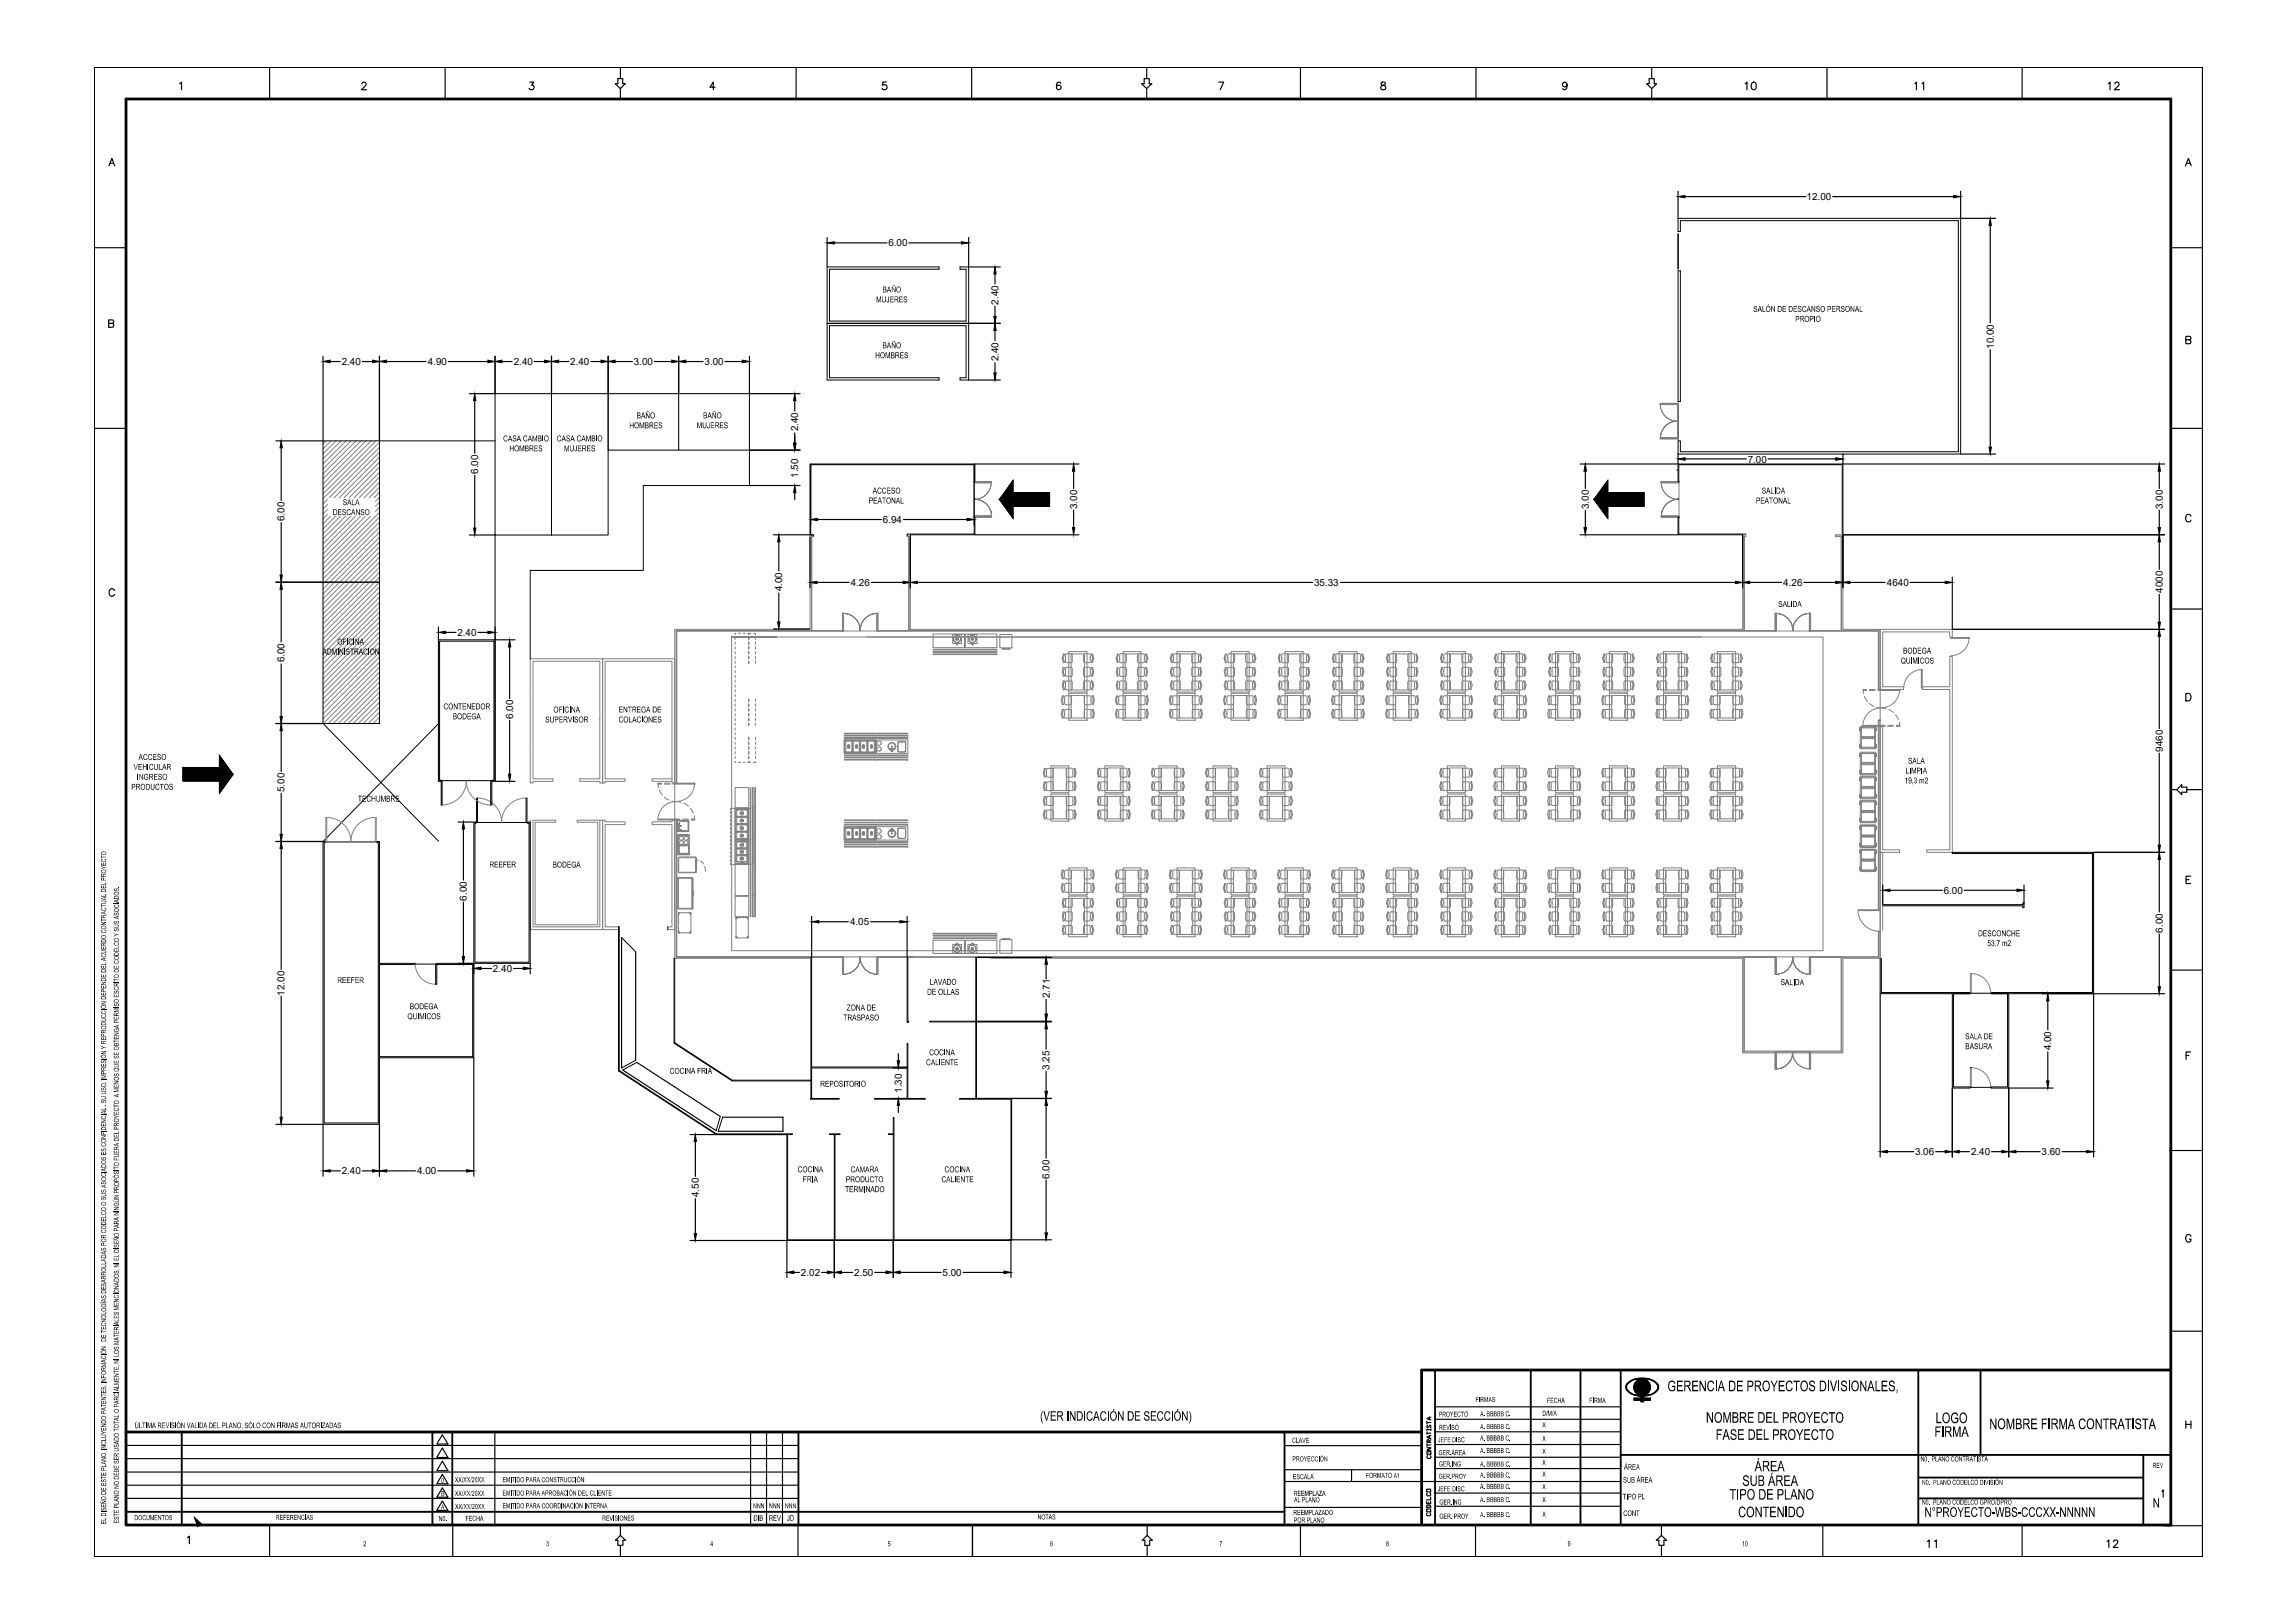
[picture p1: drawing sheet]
<svg xmlns="http://www.w3.org/2000/svg" width="420mm" height="297mm" viewBox="0 0 420 297" stroke-linecap="round" stroke-linejoin="round" font-family="sans-serif">
<defs><g id="words">
<g font-size="4.4">
<text x="318.6" y="17.6">10</text>
<text x="349.6" y="17.6">11</text>
<text x="385.2" y="17.6">12</text>
<text x="352.1" y="284.3">11</text>
<text x="384.9" y="284.3">12</text>
</g>
<g font-size="3">
<text x="305.3" y="254.6">GERENCIA DE PROYECTOS DIVISIONALES,</text>
<text x="312.3" y="260.4">NOMBRE DEL PROYECTO</text>
<text x="314.1" y="263.5">FASE DEL PROYECTO</text>
<text x="354.2" y="263">FIRMA</text>
<text x="354.4" y="260.5">LOGO</text>
<text x="364.2" y="261.6">NOMBRE FIRMA CONTRATISTA</text>
<text x="321.2" y="269.3">ÁREA</text>
<text x="316.6" y="274.4">TIPO DE PLANO</text>
<text x="319" y="271.9">SUB ÁREA</text>
<text x="318.2" y="277.7">CONTENIDO</text>
</g>
<g font-size="2.7">
<text x="190.4" y="260">(VER INDICACIÓN DE SECCIÓN)</text>
<text x="394.1" y="275.9">N</text>
<text x="352.3" y="277.6">N°PROYECTO-WBS-CCCXX-NNNNN</text>
</g>
<g font-size="1.8">
<text x="330.8" y="36.6">12.00</text>
<text x="162.6" y="45.1">6.00</text>
<text x="182.8" y="55.8" transform="rotate(-90 182.8 55.8)">2.40</text>
<text x="365" y="63.8" transform="rotate(-90 365 63.8)">10.00</text>
<text x="62.6" y="66.8">2.40</text>
<text x="78.3" y="66.8">4.90</text>
<text x="94.1" y="66.8">2.40</text>
<text x="104.4" y="66.8">2.40</text>
<text x="116" y="66.8">3.00</text>
<text x="129" y="66.8">3.00</text>
<text x="182.8" y="66.1" transform="rotate(-90 182.8 66.1)">2.40</text>
<text x="146.1" y="79" transform="rotate(-90 146.1 79)">2.40</text>
<text x="87.5" y="86.7" transform="rotate(-90 87.5 86.7)">6.00</text>
<text x="146.1" y="87.5" transform="rotate(-90 146.1 87.5)">1.50</text>
<text x="320" y="84.7">7.00</text>
<text x="52.1" y="95.4" transform="rotate(-90 52.1 95.4)">6.00</text>
<text x="161.6" y="95.7">6.94</text>
<text x="197.2" y="93.2" transform="rotate(-90 197.2 93.2)">3.00</text>
<text x="290.9" y="93.2" transform="rotate(-90 290.9 93.2)">3.00</text>
<text x="395.9" y="93.2" transform="rotate(-90 395.9 93.2)">3.00</text>
<text x="155.7" y="107.2">4.26</text>
<text x="240.6" y="107.2">35.33</text>
<text x="326.5" y="107.2">4.26</text>
<text x="345.4" y="107.2">4640</text>
<text x="143.2" y="108.2" transform="rotate(-90 143.2 108.2)">4.00</text>
<text x="395.9" y="108.5" transform="rotate(-90 395.9 108.5)">4000</text>
<text x="83.7" y="116.4">2.40</text>
<text x="52.1" y="121.2" transform="rotate(-90 52.1 121.2)">6.00</text>
<text x="93.9" y="131.6" transform="rotate(-90 93.9 131.6)">6.00</text>
<text x="395.9" y="137.6" transform="rotate(-90 395.9 137.6)">9460</text>
<text x="52.1" y="144.9" transform="rotate(-90 52.1 144.9)">5.00</text>
<text x="85.5" y="164.8" transform="rotate(-90 85.5 164.8)">6.00</text>
<text x="355.9" y="163.6">6.00</text>
<text x="155.6" y="169.3">4.05</text>
<text x="395.9" y="170.7" transform="rotate(-90 395.9 170.7)">6.00</text>
<text x="90.3" y="177.9">2.40</text>
<text x="52.1" y="182.2" transform="rotate(-90 52.1 182.2)">12.00</text>
<text x="192.2" y="182.7" transform="rotate(-90 192.2 182.7)">2.71</text>
<text x="192.2" y="195.8" transform="rotate(-90 192.2 195.8)">3.25</text>
<text x="375.5" y="192.2" transform="rotate(-90 375.5 192.2)">4.00</text>
<text x="165.1" y="200" transform="rotate(-90 165.1 200)">1.30</text>
<text x="62.6" y="214.9">2.40</text>
<text x="76.4" y="214.9">4.00</text>
<text x="192.2" y="215.7" transform="rotate(-90 192.2 215.7)">6.00</text>
<text x="350.6" y="211.4">3.06</text>
<text x="360.8" y="211.4">2.40</text>
<text x="373.8" y="211.4">3.60</text>
<text x="127.9" y="219.1" transform="rotate(-90 127.9 219.1)">4.50</text>
<text x="146.6" y="233.5">2.02</text>
<text x="156.4" y="233.5">2.50</text>
<text x="172.6" y="233.5">5.00</text>
</g>
<g font-size="1.7">
<text x="161.5" y="53.5">BAÑO</text>
<text x="160.4" y="55.3">MUJERES</text>
<text x="321" y="57.1">SALÓN DE DESCANSO PERSONAL</text>
<text x="328.6" y="58.9">PROPIO</text>
<text x="160.2" y="65.6">HOMBRES</text>
<text x="161.5" y="63.8">BAÑO</text>
<text x="116.5" y="76.6">BAÑO</text>
<text x="128.7" y="76.6">BAÑO</text>
<text x="92.1" y="80.8">CASA CAMBIO</text>
<text x="93.3" y="82.6">HOMBRES</text>
<text x="101.9" y="80.8">CASA CAMBIO</text>
<text x="103.3" y="82.6">MUJERES</text>
<text x="115.2" y="78.4">HOMBRES</text>
<text x="127.6" y="78.4">MUJERES</text>
<text x="60.9" y="94.3">DESCANSO</text>
<text x="62.8" y="92.5">SALA</text>
<text x="159" y="92.2">PEATONAL</text>
<text x="159.8" y="90.3">ACCESO</text>
<text x="321.4" y="92.2">PEATONAL</text>
<text x="322.5" y="90.3">SALIDA</text>
<text x="325.5" y="111.1">SALIDA</text>
<text x="59.1" y="119.8">ADMINISTRACION</text>
<text x="61.8" y="118">OFICINA</text>
<text x="348.4" y="119.6">BODEGA</text>
<text x="348" y="121.5">QUIMICOS</text>
<text x="81.2" y="129.8">CONTENEDOR</text>
<text x="82.9" y="131.7">BODEGA</text>
<text x="101.3" y="130.4">OFICINA</text>
<text x="113.3" y="130.4">ENTREGA DE</text>
<text x="99.8" y="132.2">SUPERVISOR</text>
<text x="113.2" y="132.2">COLACIONES</text>
<text x="24.5" y="140.9">VEHICULAR</text>
<text x="25.1" y="142.7">INGRESO</text>
<text x="25.4" y="139.1">ACCESO</text>
<text x="348.7" y="143.4">19,3 m2</text>
<text x="348.9" y="141.6">LIMPIA</text>
<text x="349.3" y="139.8">SALA</text>
<text x="24" y="144.5">PRODUCTOS</text>
<text x="65.5" y="146.7">TECHUMBRE</text>
<text x="89.6" y="158.7">REEFER</text>
<text x="101.2" y="158.8">BODEGA</text>
<text x="362.1" y="171.4">DESCONCHE</text>
<text x="363.8" y="173.1">53,7 m2</text>
<text x="61.8" y="179.9">REEFER</text>
<text x="75" y="184.7">BODEGA</text>
<text x="155" y="185">ZONA DE</text>
<text x="169.7" y="182.1">DE OLLAS</text>
<text x="170.2" y="180.3">LAVADO</text>
<text x="326" y="180.3">SALIDA</text>
<text x="74.6" y="186.5">QUIMICOS</text>
<text x="154.4" y="186.8">TRASPASO</text>
<text x="359.8" y="190.2">SALA DE</text>
<text x="122.6" y="196.5">COCINA FRIA</text>
<text x="169.5" y="194.9">CALIENTE</text>
<text x="170.1" y="193.1">COCINA</text>
<text x="359.8" y="192">BASURA</text>
<text x="150.2" y="198.9">REPOSITORIO</text>
<text x="146.1" y="214.5">COCINA</text>
<text x="155.7" y="214.5">CAMARA</text>
<text x="172.9" y="214.5">COCINA</text>
<text x="147" y="216.4">FRIA</text>
<text x="154.7" y="218.2">TERMINADO</text>
<text x="154.9" y="216.4">PRODUCTO</text>
<text x="172.3" y="216.4">CALIENTE</text>
</g>
<g font-size="1.6">
<text x="24.6" y="261.4">ÚLTIMA REVISIÓN VALIDA DEL PLANO, SÓLO CON FIRMAS AUTORIZADAS</text>
<text x="297.3" y="269">ÁREA</text>
<text x="297.1" y="274.4">TIPO PL</text>
<text x="297.1" y="271.4">SUB ÁREA</text>
<text x="138" y="278.3">DIB</text>
<text x="140.8" y="278.3">REV</text>
<text x="144.1" y="278.3">JD</text>
<text x="297.2" y="277.5">CONT</text>
</g>
<g font-size="1.4">
<text x="270.1" y="256.6">FIRMAS</text>
<text x="283.2" y="256.8">FECHA</text>
<text x="291" y="256.8">FIRMA</text>
<text x="263.3" y="263.9">JEFE DISC</text>
<text x="263.4" y="259.3">PROYECTÓ</text>
<text x="263.4" y="261.7">REVISÓ</text>
<text x="271" y="263.7">A. BBBBB C.</text>
<text x="271" y="261.5">A. BBBBB C.</text>
<text x="271" y="259.2">A. BBBBB C.</text>
<text x="282.4" y="259.1">D/M/A</text>
<text x="282.4" y="261.2">X</text>
<text x="282.4" y="263.7">X</text>
<text x="236.5" y="264.1">CLAVE</text>
<text x="236.6" y="267.5">PROYECCIÓN</text>
<text x="263.4" y="266.3">GER.ÁREA</text>
<text x="263.4" y="268.4">GER.ING</text>
<text x="271" y="268.4">A. BBBBB C.</text>
<text x="271" y="265.9">A. BBBBB C.</text>
<text x="282.4" y="266.1">X</text>
<text x="282.4" y="268.1">X</text>
<text x="351.6" y="267.5">N0. PLANO CONTRATISTA</text>
<text x="394.1" y="268.6">REV</text>
<text x="80.8" y="271.4">0</text>
<text x="80.8" y="273.8">B</text>
<text x="83.3" y="271.3">XX/XX/20XX</text>
<text x="83.3" y="273.8">XX/XX/20XX</text>
<text x="92" y="273.7">EMITIDO PARA APROBACIÓN DEL CLIENTE</text>
<text x="92" y="271.3">EMITIDO PARA CONSTRUCCIÓN</text>
<text x="236.7" y="270.7">ESCALA</text>
<text x="236.9" y="273.8">REEMPLAZA</text>
<text x="236.9" y="275">AL PLANO</text>
<text x="250.1" y="270.5">FORMATO A1</text>
<text x="263.2" y="272.9">JEFE DISC</text>
<text x="263.4" y="270.6">GER.PROY</text>
<text x="263.5" y="275.4">GER.ING</text>
<text x="271" y="270.4">A. BBBBB C.</text>
<text x="271" y="272.5">A. BBBBB C.</text>
<text x="271" y="274.9">A. BBBBB C.</text>
<text x="282.4" y="270.2">X</text>
<text x="282.4" y="272.5">X</text>
<text x="282.4" y="274.9">X</text>
<text x="351.8" y="275.4">N0. PLANO CODELCO GPRO/DPRO</text>
<text x="351.9" y="271.7">N0. PLANO CODELCO DIVISIÓN</text>
<text x="19.4" y="279" transform="rotate(-90 19.4 279)">EL DISEÑO DE ESTE PLANO, INCLUYENDO PATENTES, INFORMACIÓN DE TECNOLOGÍAS DESARROLLADAS POR CODELCO O SUS ASOCIADOS ES CONFIDENCIAL . SU USO, IMPRESIÓN Y REPRODUCCIÓN DEPENDE DEL ACUERDO CONTRACTUAL DEL PROYECTO</text>
<text x="21.8" y="278.8" transform="rotate(-90 21.8 278.8)">ESTE PLANO NO DEBE SER USADO TOTAL O PARCIALMENTE, NI LOS MATERIALES MENCIONADOS, NI EL DISEÑO PARA NINGÚN PROPÓSITO FUERA DEL PROYECTO A MENOS QUE SE OBTENGA PERMISO ESCRITO DE CODELCO Y SUS ASOCIADOS.</text>
<text x="24.6" y="278.2">DOCUMENTOS</text>
<text x="50.5" y="278.2">REFERENCIAS</text>
<text x="80.3" y="278.4">N0.</text>
<text x="80.7" y="276.3">A</text>
<text x="83.3" y="276.2">XX/XX/20XX</text>
<text x="85.3" y="278.3">FECHA</text>
<text x="92" y="276.1">EMITIDO PARA COORDINACIÓN INTERNA</text>
<text x="110.2" y="278.3">REVISIONES</text>
<text x="137.9" y="276.1">NNN</text>
<text x="140.8" y="276.1">NNN</text>
<text x="143.7" y="276.1">NNN</text>
<text x="189.9" y="278.1">NOTAS</text>
<text x="236.8" y="277.3">REEMPLAZADO</text>
<text x="236.9" y="278.7">POR PLANO</text>
<text x="263.5" y="278">GER. PROY</text>
<text x="271" y="277.7">A. BBBBB C.</text>
<text x="282.4" y="277.5">X</text>
<text x="66.5" y="283">2</text>
<text x="100" y="283">3</text>
<text x="130" y="283">4</text>
<text x="162.5" y="283">5</text>
<text x="192.2" y="283">6</text>
<text x="223.2" y="283">7</text>
<text x="253.7" y="283">8</text>
<text x="287" y="283">9</text>
<text x="318.9" y="283">10</text>
</g>
</g></defs>
<!-- layer: 0 -->
<g fill="none" stroke="#808080" stroke-width=".18">
<path d="M319.6 98.1h-.4v17.3h-152.7v-17.3h-.4v.1h.2v17.2h-5.5v.1h164.2v-.1h-5.6v-17.2h.2M337.2 98.1v17.3h6.8v10.6h-.1v-10.5h-12.4v-.1h5.6v-17.2M123.8 115.4h24.7v-17.3h.4v.1h-.3v17.2h5.6v.1h-30.3v27.8h-.1zM133.9 116.6v57.4h199.9v-57.4h-199.9h8.3M134.6 116.6v.5M134.6 117.5v.4M134.6 118.4v.4M134.6 119.3v.4M134.7 115.9h-.1v.3M135.2 115.9h.4M136.1 115.9h.3M136.9 115.9h.2v.3v-.3h.4"/>
<path d="M137.1 116.6v.5v-.5M137.1 117.5v.4v-.4M137.1 118.4v.4v-.4M137.1 119.3v.4v-.4M137.9 115.9h.4v.3M138.3 116.6v.5M138.3 117.5v.4M138.3 118.4v.4M138.3 119.3v.4M154.2 115.5h.2v-3.3h-.1v3.3v-3.3h.1v3.3h-.2h6.6M154.3 112.3h.7l.9 .3 .7 .6 .4 .5a2.78 2.78 0 0 1 .5 1.7 3.1 3.1 0 0 1 2.8-3.1h.4l-1.1 .1-1 .6a2.98 2.98 0 0 0-1.1 2.4 3.1 3.1 0 0 0-2.8-3.1zM158.7 116.6h152.8"/>
<path d="M160.6 112.2h.1v3.3v-3.3h-.1v3.3h.2h-.2zM170.8 116h5.8v2.5h-5.8zM170.8 118.8h5.8v.2h-5.8zM170.8 119.3h5.8v.1h-5.8zM170.8 119.7h5.8v.1h-5.8zM174.4 116.1h1.6v1.7h-1.6zM174.6 116.5a.68 .68 0 0 1 .8-.2 .68 .68 0 0 1 .5 .6 .64 .64 0 0 0-.9-.6 .64 .64 0 0 0-.3 1 .64 .64 0 0 0 1 0l.2-.4a.68 .68 0 0 1-.9 .7 .68 .68 0 0 1-.4-1.1zM175 116.8a.27 .27 0 0 1 .4 0 .27 .27 0 0 1-.1 .4h-.2zM175 116.9l.4 .1zM175 117.8l.3 .1zM175.1 117.9h.2v.1h-.2zM176.7 116h5.8v2.5h-5.8z"/>
<path d="M176.7 118.8h5.8v.2h-5.8zM176.7 119.3h5.8v.1h-5.8zM176.7 119.7h5.8v.1h-5.8zM177.2 116.1h1.7v1.7h-1.7zM177.8 116.9l.4 .1zM177.8 117.8l.4 .1zM177.9 117.9h.2v.1h-.2zM183 116.1h2.3v2.5h-2.3zM183.5 118.7h1.4v.1h-1.4zM195.2 119.7l.9-.1 .2 .2v1.4l-.1 .1-1-.1zM195.7 119.3h3.3v7.4h-3.3zM196.1 119.7h2.4v6.6h-2.4z"/>
<path d="M198.5 119.7l.8-.1 .3 .2v1.4l-.1 .1-1-.1zM205 119.7l1-.1 .2 .2-.1 1.4h-1.1zM205.6 119.3h3.3v7.4h-3.3zM206 119.7h2.5v6.6h-2.5zM208.3 119.7l1-.1 .2 .2-.1 1.4h-1.1zM214.9 119.7h1.1v1.5h-1.1zM215.5 119.3h3.3v7.4h-3.3zM215.9 119.7h2.5v6.6h-2.5zM218.2 119.7h1.1l.1 1.4-.1 .2-1.1-.1zM224.8 119.7h1.1v1.5h-1.1zM225.4 119.3h3.3v7.4h-3.3zM225.8 119.7h2.5v6.6h-2.5z"/>
<path d="M228.1 119.7h1.1v1.5h-1.1zM234.7 119.7h1.1v1.5h-1.1zM235.2 119.3h3.4v7.4h-3.4zM235.7 119.7h2.5v6.6h-2.5zM238 119.8l.2-.2 .9 .1v1.5l-1 .1-.1-.1zM244.6 119.7h1.1l.1 1.4-.1 .2-1.1-.1zM245.2 119.3h3.3v7.4h-3.3zM245.6 119.7h2.4v6.6h-2.4zM247.9 119.7h1.1v1.5h-1.1zM254.5 119.7h1.1v1.5h-1.1zM255.1 119.3h3.3v7.4h-3.3zM255.5 119.7h2.4v6.6h-2.4z"/>
<path d="M257.8 119.7h1.1v1.5h-1.1zM264.3 119.8l.3-.2 .9 .1v1.5l-1 .1-.2-.1zM265 119.3h3.3v7.4h-3.3zM265.4 119.7h2.4v6.6h-2.4zM267.6 119.8l.2-.2 1 .1v1.5l-1 .1-.2-.1zM274.3 119.7h1.1v1.5h-1.1zM274.9 119.3h3.3v7.4h-3.3zM275.3 119.7h2.4v6.6h-2.4zM277.5 119.8l.3-.2h.7l.3 .2v1.4l-.2 .1h-.9l-.2-.1zM284.2 119.7h1.1v1.5h-1.1zM284.8 119.3h3.2v7.4h-3.2zM285.2 119.7h2.4v6.6h-2.4z"/>
<path d="M287.4 119.8l.3-.2 .9 .1v1.5l-1 .1-.2-.1zM294.1 119.7h1.1v1.5h-1.1zM294.6 119.3h3.3v7.4h-3.3zM295.1 119.7h2.5v6.6h-2.5zM297.4 119.7h1.1v1.5h-1.1zM304 119.7l.9-.1 .2 .2v1.4l-.1 .1-1-.1zM304.5 119.3h3.3v7.4h-3.3zM304.9 119.7h2.5v6.6h-2.5zM307.3 119.7h1.1v1.5h-1.1zM313.9 119.7h1.1v1.5l-.1 .1-1-.1zM314.4 119.3h3.4v7.4h-3.4zM314.8 119.7h2.5v6.6h-2.5z"/>
<path d="M317.2 119.7h1.1v1.5h-1.1zM325 115.5h6.5h-.2v-3.3h.2v3.3v-3.3h-.2v3.3h.2M325 112.2v3.3v-3.3h.2v3.3h-.2h.2v-3.3zM325 112.3h.5a3 3 0 0 1 2.7 2.7v.4a3.1 3.1 0 0 1 2.8-3.1h.4l-1.3 .2-.6 .3-.7 .7a2.99 2.99 0 0 0-.6 1.9l-.1-.7a3.2 3.2 0 0 0-2.7-2.4zM344.2 115.2h13.2v1.4h-.4v-.9h-12.3v10h3.8v.5h-4.3zM357.1 116.7h3.4v.1h-3.4zM134.6 139.3v.2h.1M134.6 120.1v.5M134.6 121v.4M134.6 121.9v.4M134.6 122.7v.4M134.6 123.6v.4"/>
<path d="M134.6 124.5v.4M134.6 125.3v.5M134.6 126.2v.5M134.6 127.1v.4M134.6 128v.4M134.6 128.8v.5M134.6 129.7v.4M134.6 130.6v.4M134.6 131.4v.5M134.6 132.3v.5M134.6 133.2v.4M134.6 134.1v.4"/>
<path d="M134.6 134.9v.5M134.6 135.8v.4M134.6 136.7v.4M134.6 137.5v.5M134.6 138.4v.5M135.2 139.5h.4M136.1 139.5h.3M136.9 139.5h.2v-.2v.2h.3M137.1 120.1v.5v-.5M137.1 121v.4v-.4M137.1 128v.4v-.4M137.1 128.8v.5v-.5"/>
<path d="M137.1 129.7v.4v-.4M137.1 130.6v.4v-.4M137.1 131.4v.5v-.5M137.1 132.3v.5v-.5M137.1 134.9v.5v-.5M137.1 135.8v.4v-.4M137.1 136.7v.4v-.4M137.1 137.5v.5v-.5M137.1 138.4v.5v-.5M138.3 139.3v.2h-.4M138.3 120.1v.5M138.3 121v.4"/>
<path d="M138.3 128v.4M138.3 128.8v.5M138.3 129.7v.4M138.3 130.6v.4M138.3 131.4v.5M138.3 132.3v.5M138.3 134.9v.5M138.3 135.8v.4M138.3 136.7v.4M138.3 137.5v.5M138.3 138.4v.5M154.6 135.4h5.7v2.5h-5.7z"/>
<path d="M154.6 135h5.7v.1h-5.7zM154.6 134.5h5.7v.2h-5.7zM154.6 134.2l5.7 .1zM154.6 138.2h5.7v.1h-5.7zM154.6 138.6h5.7v.1h-5.7zM154.6 139h5.7v.1h-5.7zM154.7 135.6h1.4v2.1h-1.4zM154.9 135.7h1.1l-.1 1.9h-1zM155.2 136.4h.4v.5h-.4zM155.2 136.4h.3v.5h-.3zM155.3 136.4l.1 .5zM156.1 135.6h1.3v2.1h-1.3z"/>
<path d="M156.2 135.7h1.1v1.9h-1zM156.6 136.4h.4v.5h-.4zM156.7 136.4h.2v.5h-.2zM156.8 136.4v.5zM157.4 135.6h1.4v2.1h-1.4zM157.6 135.7h1.1l-.1 1.9h-1zM157.9 136.4h.4v.5h-.4zM157.9 136.4h.3v.5h-.3zM158 136.4l.1 .5zM158.8 135.6h1.3v2.1h-1.3zM158.9 135.7h1.2l-.1 1.9-1.1-.1zM159.4 136.4h.3v.5h-.3z"/>
<path d="M159.5 136.4l.1 .5zM160.4 135.4h5.8v2.5h-5.8zM160.4 135h5.8v.1h-5.8zM160.4 134.5h5.8v.2h-5.8zM160.4 134.2l5.8 .1zM160.4 138.2h5.8v.1h-5.8zM160.4 138.6h5.8v.1h-5.8zM160.4 139h5.8v.1h-5.8zM163.1 137.4l.3 .1zM163.1 137h.4l-.2 .4zM163.2 137.5h.2zM163.2 136.5l.2 .1-.1 .1z"/>
<path d="M163.3 137.5h.1M164.4 135.8l.1-.1h1.2l.1 .1v1.7l-.1 .1h-1.2l-.1-.1zM164.4 135.8h1.4l-.1 1.7-1.1 .1-.2-.1zM194.5 120.4l.1 .9 .3-.1-.3-.7 .3-.8h-.3l-.1 .8M194.5 129.8h.2l-.2 .8 .2 .8h-.2l-.2-.8zM194.5 127.3l.2 .1-.2 .7 .2 .8-.2 .1-.2-.9zM194.6 124.6h.3l-.3 .8 .3 .8-.3 .1-.1-.9zM194.6 122.1l.3 .1-.3 .7 .3 .8-.3 .1-.1-.9zM194.9 129.9l1.2-.1v1.6h-1.2zM195 127.4h1.1v1.5h-1.2zM195.1 124.8l.1-.2h1l.1 1.5-.2 .2h-.8l-.2-.2zM195.1 122.3l.1-.2h1l.1 .2v1.4l-.1 .1h-1l-.1-.1z"/>
<path d="M195.7 126.9h3.3v4.9h-3.3zM196.1 127.3h2.4v4.1h-2.4zM198.5 124.7l1-.1 .1 .2v1.3l-.1 .1h-1zM198.5 122.2l1-.1 .1 .2v1.4l-.1 .1h-1l-.1-.2zM198.5 129.9h1.2v1.5h-1.2zM198.5 127.4h1.2v1.5h-1.2zM199.8 124.6h.2l.2 .8-.2 .9-.2-.1 .2-.8zM199.9 129.8h.3l.2 .8-.2 .8h-.3l.3-.8zM199.9 127.4l.3-.1 .2 .8-.2 .9-.3-.1 .3-.8zM200 122.9l-.2-.7 .2-.1 .2 .8-.2 .9-.2-.1 .2-.7M200.2 120.4l-.2 .9-.2-.1 .2-.7-.2-.8h.2l.2 .8M204.3 125.4l.3 .9 .1-.1-.1-.8 .1-.8h-.1l-.2 .8"/>
<path d="M204.3 122.9l.3 .9 .1-.1-.1-.8 .1-.7-.1-.1-.2 .8M204.3 120.4l.3 .9 .1-.1-.1-.7 .1-.8h-.1l-.2 .8M204.4 129.8h.2l-.2 .8 .2 .8h-.2l-.2-.8zM204.4 127.3l.2 .1-.2 .7 .2 .8-.2 .1-.2-.9zM204.8 130l.1-.2 1.1 .1v1.5h-1l-.2-.1zM204.8 127.5l.2-.2 1 .1v1.5h-1.1zM205 122.3l.1-.2 1 .1 .1 .2v1.1l-.1 .2-1 .1-.1-.1zM205.1 124.6h1l.1 .2v1.2l-.2 .3h-.8l-.2-.1zM205.6 126.9h3.3v4.9h-3.3zM206 127.3h2.5v4.1h-2.5zM208.3 124.7l1-.1 .2 .2-.1 1.4h-1.1zM208.3 122.2l1-.1 .2 .2v1.4l-.2 .1h-.9l-.2-.2z"/>
<path d="M208.4 127.5l.1-.2h1l.1 .2v1.3l-.1 .1-.9 .1-.2-.2zM208.4 129.9h1.2v1.5h-1.2zM209.7 124.6h.2l.2 .8-.2 .9-.2-.1 .2-.8zM209.8 129.8h.3l.1 .8-.1 .8h-.3l.2-.8zM209.8 127.4l.3-.1 .1 .8-.1 .9-.3-.1 .2-.8zM209.9 122.9l-.2-.7 .2-.1 .2 .8-.2 .9-.2-.1 .2-.7M210.1 120.4l-.2 .9-.2-.1 .2-.7-.2-.8h.2l.2 .8M214.2 120.4l.3 .9 .2-.1-.2-.7 .2-.8h-.2l-.3 .8M214.2 129.8h.3l-.3 .8 .3 .8h-.3l-.1-.8zM214.2 127.3l.3 .1-.3 .7 .3 .8-.3 .1-.1-.9zM214.5 124.6h.2l-.2 .8 .2 .8-.2 .1-.3-.9zM214.5 122.1l.2 .1-.2 .7 .2 .8-.2 .1-.3-.9z"/>
<path d="M214.7 129.9h1.2v1.5h-1.2zM214.8 127.4h1.1v1.5h-1.2zM214.9 124.7h1.2l-.1 1.5-.9 .1-.2-.1zM214.9 122.3l.1-.2h1v1.7h-1l-.1-.1zM215.5 126.9h3.3v4.9h-3.3zM215.9 127.3h2.5v4.1h-2.5zM218.2 124.7h1.1l.1 1.3-.1 .2h-1.1zM218.2 122.2h1.1l.1 1.4-.1 .2-1.1-.1zM218.3 130l.1-.2 1.1 .1v1.5h-1l-.2-.1zM218.4 127.4h1.1v1.5h-1.1zM219.6 124.6h.2l.2 .8-.2 .9-.2-.1 .2-.8zM219.7 129.8h.3l.1 .8-.1 .8h-.3l.3-.8z"/>
<path d="M219.7 127.4l.3-.1 .1 .8-.1 .9-.3-.1 .3-.8zM219.8 122.9l-.2-.7 .2-.1 .2 .8-.2 .9-.2-.1 .2-.7M220 120.4l-.2 .9-.2-.1 .2-.7-.2-.8h.2l.2 .8M224.1 120.4l.2 .9 .2-.1-.1-.7 .1-.8h-.2l-.2 .8M224.2 129.8h.2l-.2 .8 .2 .8h-.2l-.2-.8zM224.2 127.3l.2 .1-.2 .7 .2 .8-.2 .1-.2-.9zM224.3 124.6h.2l-.1 .8 .1 .8-.2 .1-.2-.9zM224.3 122.1l.2 .1-.1 .7 .1 .8-.2 .1-.2-.9zM224.6 127.5l.1-.2 1.1 .1v1.5h-1.1zM224.7 129.8l1.1 .1v1.5h-1l-.2-.1zM224.8 124.7h1.1v1.5h-1.1zM224.8 122.2l1-.1 .2 .2v1.2l-.2 .3-1-.1z"/>
<path d="M225.4 126.9h3.3v4.9h-3.3zM225.8 127.3h2.5v4.1h-2.5zM228 124.8l.2-.2 1 .1v1.5l-.9 .1-.3-.2zM228 122.3l.2-.2 1 .1 .1 1.4-.1 .2h-1l-.2-.2zM228.2 129.9h1.2v1.5h-1.2zM228.3 127.4h1.1v1.5h-1.1zM229.5 124.6h.2l.2 .8-.2 .9-.2-.1 .2-.8zM229.6 129.8h.3l.1 .8-.1 .8h-.3l.2-.8zM229.6 127.4l.3-.1 .1 .8-.1 .9-.3-.1 .2-.8zM229.7 122.9l-.2-.7 .2-.1 .2 .8-.2 .9-.2-.1 .2-.7M229.9 120.4l-.2 .9-.2-.1 .2-.7-.2-.8h.2l.2 .8M234.1 120.4l.1 .9 .2-.1-.2-.7 .2-.8h-.2l-.1 .8"/>
<path d="M234.1 129.8h.2l-.2 .8 .2 .8h-.2l-.3-.8zM234.1 127.3l.2 .1-.2 .7 .2 .8-.2 .1-.3-.9zM234.2 124.6h.2l-.2 .8 .2 .8-.2 .1-.1-.9zM234.2 122.1l.2 .1-.2 .7 .2 .8-.2 .1-.1-.9zM234.5 129.9l1.1-.1 .1 .2-.1 1.4h-1.1zM234.6 127.4l1-.1 .1 .2v1.3l-.2 .2-1-.1zM234.7 124.8l.1-.2 1 .1v1.5l-1 .1-.1-.2zM234.7 122.3l.1-.2h1l.1 .2v1.3l-.1 .2h-1l-.1-.1zM235.2 126.9h3.4v4.9h-3.4zM235.7 127.3h2.5v4.1h-2.5zM238 124.8l.1-.2 1 .1v1.5l-.9 .1-.2-.2zM238 122.3l.1-.2 1 .1 .1 1.4-.1 .2h-1l-.1-.2z"/>
<path d="M238.1 130l.1-.2h1v1.6h-.9l-.2-.1zM238.1 127.5l.1-.2 1 .1v1.5l-.9 .1-.2-.2zM239.4 124.6h.2l.2 .8-.2 .9-.2-.1 .2-.8zM239.5 129.8h.2l.2 .8-.2 .8h-.2l.2-.8zM239.5 127.4l.2-.1 .2 .8-.2 .9-.2-.1 .2-.8zM239.6 122.9l-.2-.7 .2-.1 .2 .8-.2 .9-.2-.1 .2-.7M239.8 120.4l-.2 .9-.2-.1 .2-.7-.2-.8h.2l.2 .8M243.9 120.4l.2 .9 .2-.1-.2-.7 .2-.8h-.2l-.2 .8M244 129.8h.2l-.2 .8 .2 .8h-.2l-.2-.8zM244 127.3l.2 .1-.2 .7 .2 .8-.2 .1-.2-.9zM244.1 124.6h.2l-.2 .8 .2 .8-.2 .1-.2-.9zM244.1 122.1l.2 .1-.2 .7 .2 .8-.2 .1-.2-.9z"/>
<path d="M244.4 127.5l.2-.2 1 .1 .1 1.4-.2 .1h-1l-.2-.2zM244.5 129.8l1.1 .1v1.5h-1l-.2-.1-.1-1.3zM244.6 122.3l.1-.2h1v1.7h-1l-.1-.1zM244.6 124.6l1.1 .1v1.5l-.1 .1h-.8l-.2-.1zM245.2 126.9h3.3v4.9h-3.3zM245.6 127.3h2.4v4.1h-2.4zM247.9 124.7h1.1v1.5h-1.1zM247.9 122.2h1.1l.1 1.4-.2 .2-1-.1zM248 129.9h1.2v1.5h-1.2zM248 127.4h1.2v1.5h-1.2zM249.3 124.6h.2l.2 .8-.2 .9-.2-.1 .2-.8zM249.4 129.8h.2l.2 .8-.2 .8h-.2l.2-.8z"/>
<path d="M249.4 127.4l.2-.1 .2 .8-.2 .9-.2-.1 .2-.8zM249.5 122.9l-.2-.7 .2-.1 .2 .8-.2 .9-.2-.1 .2-.7M249.7 120.4l-.2 .9-.2-.1 .2-.7-.2-.8h.2l.2 .8M253.8 120.4l.2 .9 .2-.1-.2-.7 .2-.8h-.2l-.2 .8M253.9 129.8h.2l-.2 .8 .2 .8h-.2l-.2-.8zM253.9 127.3l.2 .1-.2 .7 .2 .8-.2 .1-.2-.9zM254 124.6h.2l-.2 .8 .2 .8-.2 .1-.2-.9zM254 122.1l.2 .1-.2 .7 .2 .8-.2 .1-.2-.9zM254.3 129.9l1.1-.1 .1 .2-.1 1.4h-1.1zM254.3 127.5l.1-.2h1l.1 .2v1.4h-1.2zM254.5 122.3l.1-.2h1l.1 .2v1.3l-.1 .2h-1l-.1-.1zM254.6 124.6h1l.1 .2v1.2l-.2 .3h-.9l-.1-.2z"/>
<path d="M255.1 126.9h3.3v4.9h-3.3zM255.5 127.3h2.4v4.1h-2.4zM257.8 124.7h1.1v1.5h-1.1zM257.8 122.2h1.1l.1 1.5-.2 .1h-.9l-.2-.2zM257.9 129.9h1.2l-.1 1.5h-1.1zM257.9 127.4h1.1v1.5h-1.1zM259.2 124.6h.2l.2 .8-.2 .9-.2-.1 .2-.8zM259.3 129.8h.2l.2 .8-.2 .8h-.2l.2-.8zM259.3 127.4l.2-.1 .2 .8-.2 .9-.2-.1 .2-.8zM259.4 122.9l-.2-.7 .2-.1 .2 .8-.2 .9-.2-.1 .2-.7M259.6 120.4l-.2 .9-.2-.1 .2-.7-.2-.8h.2l.2 .8M263.7 120.4l.2 .9 .2-.1-.2-.7 .2-.8h-.2l-.2 .8"/>
<path d="M263.8 129.8h.1l-.1 .8 .1 .8h-.1l-.2-.8zM263.8 127.3l.1 .1-.1 .7 .1 .8-.1 .1-.2-.9zM263.9 124.6h.2l-.2 .8 .2 .8-.2 .1-.2-.9zM263.9 122.1l.2 .1-.2 .7 .2 .8-.2 .1-.2-.9zM264.2 129.9l1.1-.1v1.6h-1.1zM264.2 127.4h1.1v1.5h-1.1zM264.3 124.8l.2-.2h1l.1 1.5-.2 .2h-.9l-.2-.2zM264.5 122.1h.9l.2 .2v1.4l-.2 .1h-.9l-.1-.1-.1-1.4zM265 126.9h3.3v4.9h-3.3zM265.4 127.3h2.4v4.1h-2.4zM267.6 124.8l.2-.2 1 .1v1.5l-1 .1-.2-.2zM267.6 122.3l.2-.2 1 .1 .1 1.5-.2 .1h-.9l-.2-.2z"/>
<path d="M267.8 129.9h1.1v1.5h-1.1zM267.8 127.4h1.1v1.5h-1.1zM269.2 125.4l-.1 .8 .2 .1 .2-.9-.2-.8h-.2l.2 .8M269.2 129.8h.2l.2 .8-.2 .8h-.2l.2-.8zM269.2 127.4l.2-.1 .2 .8-.2 .9-.2-.1 .2-.8zM269.3 122.9l-.2-.7 .2-.1 .2 .8-.2 .9-.2-.1 .1-.7M269.3 120.5l-.2-.8h.2l.2 .8M269.5 120.4l-.2 .9-.2-.1 .1-.7M273.6 120.4l.2 .9 .2-.1-.2-.7 .2-.8h-.2l-.2 .8M273.7 129.8h.2l-.2 .8 .2 .8h-.2l-.3-.8zM273.7 127.3l.2 .1-.2 .7 .2 .8-.2 .1-.3-.9zM273.8 124.6h.2l-.2 .8 .2 .8-.2 .1-.2-.9z"/>
<path d="M273.8 122.1l.2 .1-.2 .7 .2 .8-.2 .1-.2-.9zM274.1 130l.1-.2 1.1 .1v1.5h-1.1l-.1-.1zM274.1 127.5l.1-.2 1.1 .1v1.5h-1.2zM274.2 122.3l.2-.2 1 .1 .1 1.4-.2 .2h-.9l-.2-.1zM274.3 124.6l1.1 .1v1.5h-1.1zM274.9 126.9h3.3v4.9h-3.3zM275.3 127.3h2.4v4.1h-2.4zM277.5 124.8l.2-.2h.9l.2 .2v1.3l-.2 .1-.8 .1-.3-.2zM277.5 122.3l.2-.2h.9l.2 .2v1.4l-.2 .1h-.9l-.2-.2zM277.7 130l.1-.2h1v1.6h-.9l-.2-.1zM277.7 127.5l.1-.2h1l.1 .2v1.3l-.1 .1-.9 .1-.2-.2zM279 124.6h.1l.3 .8-.3 .9-.1-.1 .1-.8z"/>
<path d="M279.1 129.8h.2l.2 .8-.2 .8h-.2l.2-.8zM279.1 127.4l.2-.1 .2 .8-.2 .9-.2-.1 .2-.8zM279.1 122.9l-.1-.7 .1-.1 .3 .8-.3 .9-.1-.1 .1-.7M279.4 120.4l-.3 .9-.1-.1 .1-.7-.1-.8h.1l.3 .8M283.5 120.4l.2 .9 .2-.1-.2-.7 .2-.8h-.2l-.2 .8M283.5 129.8h.3l-.2 .8 .2 .8h-.3l-.2-.8zM283.5 127.3l.3 .1-.2 .7 .2 .8-.3 .1-.2-.9zM283.7 124.6h.2l-.2 .8 .2 .8-.2 .1-.2-.9zM283.7 122.1l.2 .1-.2 .7 .2 .8-.2 .1-.2-.9zM284 129.9h1.2v1.5h-1.2zM284 127.4h1.2l-.1 1.5h-1.1zM284.1 124.7h1.2v1.5l-1 .1-.2-.1z"/>
<path d="M284.1 122.3l.2-.2h.9l.1 .2v1.4l-.1 .1h-.9l-.2-.1zM284.8 126.9h3.2v4.9h-3.2zM285.2 127.3h2.4v4.1h-2.4zM287.4 124.8l.2-.2 1 .1v1.5l-.9 .1-.3-.2zM287.4 122.3l.2-.2 1 .1 .1 1.4-.2 .2h-.9l-.2-.2zM287.6 129.9h1.1v1.5h-1.1zM287.6 127.4h1.1v1.5h-1.1zM288.9 124.6h.2l.2 .8-.2 .9-.2-.1 .2-.8zM289 129.8h.2l.2 .8-.2 .8h-.2l.2-.8zM289 127.4l.2-.1 .2 .8-.2 .9-.2-.1 .2-.8zM289.1 122.9l-.2-.7 .2-.1 .2 .8-.2 .9-.2-.1 .2-.7M289.3 120.4l-.2 .9-.2-.1 .2-.7-.2-.8h.2l.2 .8"/>
<path d="M293.4 120.4l.2 .9 .2-.1-.2-.7 .2-.8h-.2l-.2 .8M293.4 129.8h.3l-.3 .8 .3 .8h-.3l-.2-.8zM293.4 127.3l.3 .1-.3 .7 .3 .8-.3 .1-.2-.9zM293.6 124.6h.2l-.2 .8 .2 .8-.2 .1-.2-.9zM293.6 122.1l.2 .1-.2 .7 .2 .8-.2 .1-.2-.9zM293.9 129.9l1.1-.1 .1 .2-.1 1.4h-1.1zM293.9 127.4l1-.1 .2 .2v1.4h-1.2zM294 124.7h1.2v1.5h-1.2zM294 122.2l1.1-.1v1.7l-1.1-.1zM294.6 126.9h3.3v4.9h-3.3zM295.1 127.3h2.5v4.1h-2.5zM297.4 124.7h1.1v1.5h-1.1z"/>
<path d="M297.4 122.2h1.1v1.5l-.1 .1h-1l-.1-.2zM297.4 130l.2-.2 1.1 .1-.1 1.5h-1l-.2-.1zM297.4 127.5l.2-.2 1 .1v1.5l-.9 .1-.3-.2zM298.7 124.6h.3l.2 .8-.2 .9-.3-.1 .3-.8zM298.9 129.8h.2l.2 .8-.2 .8h-.2l.2-.8zM298.9 127.4l.2-.1 .2 .8-.2 .9-.2-.1 .2-.8zM299 122.9l-.3-.7 .3-.1 .2 .8-.2 .9-.3-.1 .3-.7M299.2 120.4l-.2 .9-.3-.1 .3-.7-.3-.8h.3l.2 .8M303.3 120.4l.2 .9 .2-.1-.2-.7 .2-.8h-.2l-.2 .8M303.3 129.8h.3l-.2 .8 .2 .8h-.3l-.2-.8zM303.3 127.3l.3 .1-.2 .7 .2 .8-.3 .1-.2-.9zM303.5 124.6h.2l-.2 .8 .2 .8-.2 .1-.2-.9z"/>
<path d="M303.5 122.1l.2 .1-.2 .7 .2 .8-.2 .1-.2-.9zM303.8 129.9h1.2l-.1 1.5h-1.1zM303.8 127.4h1.1l.1 1.5h-1.2zM303.9 124.8l.1-.2h1l.1 .2v1.3l-.1 .2h-.9l-.2-.2zM303.9 122.3l.2-.2h.9l.1 .2v1.4l-.1 .1h-.9l-.2-.1zM304.5 126.9h3.3v4.9h-3.3zM304.9 127.3h2.5v4.1h-2.5zM307.3 124.7h1.1v1.5h-1.1zM307.3 122.2h1.1v1.5h-1.1zM307.4 129.9l1.1-.1v1.6h-1.1zM307.4 127.4h1.1v1.5h-1.1zM308.7 124.6h.2l.1 .8-.1 .9-.2-.1 .1-.8z"/>
<path d="M308.8 129.8h.2l.2 .8-.2 .8h-.2l.2-.8zM308.8 127.4l.2-.1 .2 .8-.2 .9-.2-.1 .2-.8zM308.8 122.9l-.1-.7 .2-.1 .1 .8-.1 .9-.2-.1 .1-.7M309 120.4l-.1 .9-.2-.1 .1-.7-.1-.8h.2l.1 .8M313.2 120.4l.2 .9 .2-.1-.2-.7 .2-.8h-.2l-.2 .8M313.2 129.8h.3l-.3 .8 .3 .8h-.3l-.2-.8zM313.2 127.3l.3 .1-.3 .7 .3 .8-.3 .1-.2-.9zM313.4 124.6h.2l-.2 .8 .2 .8-.2 .1-.2-.9zM313.4 122.1l.2 .1-.2 .7 .2 .8-.2 .1-.2-.9zM313.6 127.5l.2-.2h.9l.2 .2v1.3l-.1 .1h-1.1zM313.7 129.8h1.1l.1 .2v1.3l-.2 .1h-.9l-.2-.1zM313.8 124.7h1.2v1.5l-1 .1-.2-.1z"/>
<path d="M313.8 122.3l.2-.2 1 .1v1.4l-.1 .2h-.9l-.2-.1zM314.4 126.9h3.4v4.9h-3.4zM314.8 127.3h2.5v4.1h-2.5zM317.2 124.7h1.1v1.5h-1.1zM317.2 122.2h1.1v1.5h-1.1zM317.3 129.8l1.1 .1v1.5h-1.1zM317.3 127.4h1.1v1.5h-1.1zM318.6 124.6h.1l.3 .8-.3 .9-.1-.1 .1-.8zM318.7 129.8h.2l.2 .8-.2 .8h-.2l.2-.8zM318.7 127.4l.2-.1 .2 .8-.2 .9-.2-.1 .2-.8zM318.7 122.9l-.1-.7 .1-.1 .3 .8-.3 .9-.1-.1 .1-.7M319 120.4l-.3 .9-.1-.1 .1-.7-.1-.8h.1l.3 .8"/>
<path d="M340.4 137.9h.2v.6h-.2zM340.4 133.2h.2v.5h-.2zM340.4 136.2h.2v.6h-.2zM340.6 137.7h2.8v4.1h-2.8zM340.6 132.9h2.8v4.1h-2.8zM340.8 137.8h2.4v1.9h-2.4zM340.8 139.8h2.4v1.8h-2.4zM340.8 133.1h2.4v1.8h-2.4zM340.8 135h2.4v1.9h-2.4zM340.9 139.8v.2h2.1M340.9 137.8l2.1 .1M340.9 135v.2h2.1"/>
<path d="M340.9 133.1h.1M340.9 133.1l2.1 .1M340.9 134.8v.1M340.9 134.8h2.1M341.1 126.2l.1 .8M341.1 132.8h3.3v.1h-3.3zM341.3 127.5l.6 .9M341.7 126.2h-.6v.2h.6M342.2 128.7l.9 .6M342.2 126.4h1.1M342.2 126.2h1.1M343 139.5h-2.1v.2"/>
<path d="M343 136.7l-2.1 .1v.1M343 139.5l.1 .2M343 136.7l.1 .2M343 134.8l.1 .1M343.1 139.8l-.1 .2M343.1 137.8l-.1 .1M343.1 135l-.1 .2M343.1 133.1l-.1 .1M343.1 133.1h.1M343.4 137.9h.1v.6h-.1zM343.4 133.2h.1v.5h-.1zM343.4 136.2h.1v.6h-.1z"/>
<path d="M343.6 129.5l.8 .1M343.8 126.2h.6v.2h-.6M343.9 131.8h.1v34.6h-.1zM344 126l.3 .1zM344 131.7l.3 .1zM344.4 126.2h3.4v.2h-3.4zM344.5 129.6l.8 .1M345.1 132.8h-.7v.1h.7M345.6 132.8h1M345.6 132.9h1M345.8 129.9l.9 .5M347 130.8l.6 .9"/>
<path d="M347.2 132.8h.6v.1h-.6M347.7 132.2l.1 .7M351.7 122.6h.2v3.3h-.2zM120.4 143.3l.2 .8M120.4 149.9h3.4v.2h-3.4zM120.7 144.6l.5 .9M121.1 143.3h-.7v.2h.7M121.6 145.9l.9 .5M121.6 143.5h1.1M121.6 143.3h1.1M123 146.6l.8 .1M123 142.5h-3.6v.5h3.6"/>
<path d="M123.2 143.3h.6v.2h-.6M123.8 143.3h3.4v.2h-3.4zM123.8 156.5h.1M123.9 146.7l.8 .2M124 150.2h2.1v2h-2.1v-2h2.1v2h-2.1zM124 150.2h2.1v2h-2.1zM124.1 152.9h2.1v3.5h-2.1zM124.1 152.8l2.1 .1zM124.1 150.2v2M124.2 151.3h.1l-.1 .3zM124.2 150.7l.1 .1-.1 .2zM124.2 151.1h.5v.1h-.5z"/>
<path d="M124.2 157l.1-.2 3.2 .1v2.8h-3.3zM124.2 151.8l.2 .1-.1 .2-.1-.1zM124.2 157h3.2v2.6h-3.2zM124.3 154.8l1.7-.1 .1 1.6h-1.8zM124.3 154.9l1.8-.1v1.4h-1.8zM124.5 150.3h1.4v1.7h-1.4zM124.5 149.9h-.7v.2h.7M124.6 151.8h.1v.2zM124.7 151.8v.1zM125 149.9h1M125 150.1h1M125.2 147l.9 .6"/>
<path d="M126.2 154.7h-2v1.6h2M126.2 153h-2v1.6h2M126.4 147.9l.5 .9M126.5 149.9h.7v.2h-.7M127.1 149.3l.1 .8M127.4 157.4l.1 2zM127.5 157.4h.3M128.2 157.6l.7 .6M129 158.6l.2 .8M133.7 158l.1 .2M133.7 148.5v.4M133.7 149.2v.4"/>
<path d="M133.7 149.9v.5M133.7 150.7v.4M133.7 151.4v.4M133.7 152.1v.5M133.7 152.9v.4M133.7 153.6v.5M133.7 154.3v.5M133.7 155.1v.4M133.7 155.8v.5M133.7 156.5v.5M133.7 157.2v.5M133.8 148l-.1 .2"/>
<path d="M134.1 148h.5M134.1 158.2h.5M134.6 148h2.5v5.7h-2.5zM134.6 153.7h2.5v4.4h-2.5zM134.6 158.2h2.5v5.7h-2.5zM134.6 144.1h2.5v3.7h-2.5zM134.7 148.2h2.2v1.3h-2.2zM134.7 149.5h2.2v1.4h-2.2zM134.7 150.9h2.2v1.3h-2.2zM134.7 152.2h2.2v1.3h-2.2zM134.8 156.6l1.9-.1 .1 1.2-1.9 .1zM134.8 155.3h2v1.2h-2z"/>
<path d="M134.8 154.1l1.9-.1 .1 1.2-1.9 .1zM134.9 148.3h1.9v1.1h-1.9zM134.9 149.6h1.8l.1 1.1h-1.9zM134.9 151h1.8l.1 1.1h-1.9zM134.9 156.7l1.8-.1v1.1h-1.8zM134.9 155.4h1.8v1h-1.8zM134.9 154.1h1.8v1.1h-1.8zM134.9 148h.4M134.9 158.2h.4M134.9 152.3h1.8l.1 1.1-1.9 .1zM135.5 153h.6M135.5 152.9h.6"/>
<path d="M135.5 148.7v.3M135.5 150v.3M135.5 151.4v.3M135.5 152.8v.3M135.5 154.5v.3M135.5 155.8v.2M135.5 157v.3M135.5 151.6h.6M135.5 151.5h.6M135.5 150.2h.6M135.5 148.8h.6M135.5 148.9h.6"/>
<path d="M135.5 154.7h.6M135.5 154.6h.6M135.5 156h.6M135.5 155.9h.6M135.5 157.1h.6M135.5 157.2h.6M135.6 151.7l.5 .1M135.6 151.4h.1M135.6 150.3l.5 .1M135.6 154.8l.5 .1M135.6 156l.5 .1M135.6 152.7l.5 .1"/>
<path d="M135.6 153.1h.1M135.6 157.3l.5 .1M135.6 153.2h.5M135.6 151.3h.5M135.6 149h.5M135.6 154.5h.5M135.6 148h.5M135.6 158.2h.5M135.8 148h1.3v5.7h-1.3zM135.8 153.7h1.3v4.4h-1.3zM135.9 153.8l.1 .1-.1 .1zM135.9 157.9h.1z"/>
<path d="M136.1 150h-.5M136.1 148.6l-.5 .1M136.1 155.7h-.5M136.1 157h-.5M136.1 152.7v.4M136.1 151.4v.4M136.1 150v.4M136.1 148.6v.4M136.1 149h.1M136.1 154.5v.4M136.1 154.5h.1M136.1 155.8v.3"/>
<path d="M136.1 157v.4M136.1 155.7h.1M136.3 148h.5M136.3 158.2h.5M136.8 153.8l.1 .2zM136.8 157.9h.1zM137.1 148h.4M137.1 158.2h.4M137.4 148l.1 5.7zM137.4 153.7l.1 4.4zM137.4 158.2l.1 5.7zM137.4 144.1l.1 3.7z"/>
<path d="M137.8 148h.1v5.7h-.1zM137.8 153.7h.1v4.4h-.1zM137.8 158.2h.1v5.7h-.1zM137.8 144.1h.1v3.7h-.1zM137.8 148l.1 .2M137.9 158l-.1 .2M137.9 148.5v.4M137.9 149.2v.4M137.9 149.9v.5M137.9 150.7v.4M137.9 151.4v.4M137.9 152.1v.5"/>
<path d="M137.9 152.9v.4M137.9 153.6v.5M137.9 154.3v.5M137.9 155.1v.4M137.9 155.8v.5M137.9 156.5v.5M137.9 157.2v.5M138.2 148h.1v5.7h-.1zM138.2 153.7h.1v4.4h-.1zM138.2 158.2h.1v5.7h-.1zM138.2 144.1h.1v3.7h-.1zM154.6 151.3h5.7v2.5h-5.7z"/>
<path d="M154.6 154.1h5.7v.1h-5.7zM154.6 154.5h5.7v.1h-5.7zM154.6 154.9h5.7v.1h-5.7zM154.6 150.9h5.7v.1h-5.7zM154.6 150.5l5.7 .1zM154.6 150.1l5.7 .1zM154.7 151.4h1.4v2.2h-1.4zM154.9 151.6h1.1v1.9h-1.1zM155.2 152.3h.4v.5h-.4zM155.2 152.3h.3v.5h-.3zM155.3 152.3l.1 .5zM156.1 151.4h1.3v2.2h-1.3z"/>
<path d="M156.2 151.6h1.1v1.9h-1.1zM156.6 152.3h.4v.5h-.4zM156.7 152.3h.2v.5h-.2zM156.8 152.3v.5zM157.4 151.4h1.4v2.2h-1.4zM157.6 151.6h1.1v1.9h-1.1zM157.9 152.3h.4v.5h-.4zM157.9 152.3h.3v.5h-.3zM158 152.3l.1 .5zM158.8 151.4h1.3v2.2h-1.3zM158.9 151.6h1.1v1.9h-1.1zM159.4 152.3h.3v.5h-.3z"/>
<path d="M159.5 152.3l.1 .5zM160.4 151.3h5.8v2.5h-5.8zM160.4 154.1h5.8v.1h-5.8zM160.4 154.5h5.8v.1h-5.8zM160.4 154.9h5.8v.1h-5.8zM160.4 150.9h5.8v.1h-5.8zM160.4 150.5l5.8 .1zM160.4 150.1l5.8 .1zM163.1 151.7h.3v.1h-.3zM163.2 152.5h.2l-.1 .2zM163.3 151.7h.1M163.3 151.8l.2 .3h-.4z"/>
<path d="M163.4 151.7h-.2h.2M164.4 151.7h1.4v1.6h-1.4zM164.4 151.6h1.4v1.8l-1.2 .1-.2-.2zM191.2 143.1h.2l-.2 .8 .2 .8h-.2l-.2-.8zM191.2 140.6h.2l-.2 .8 .2 .8h-.2l-.2-.8zM191.2 148.3h.2l-.2 .8 .2 .8h-.2l-.2-.8zM191.2 145.8h.2l-.2 .8 .2 .8h-.2l-.2-.8zM191.6 143.2h1.2l-.1 1.5h-1.1zM191.6 140.7h1.2v1.5h-1.2zM191.6 145.8h1.1l.1 .1v1.4h-1.2zM191.7 148.3h1.1v1.5l-.1 .1-1.1-.1zM192.4 140.2h3.3v4.9h-3.3z"/>
<path d="M192.4 145.3h3.3v5h-3.3zM192.8 140.5h2.5v4.2h-2.5zM192.8 145.8h2.5v4.1h-2.5zM194.5 159.2l.2 .1-.2 .8 .2 .7-.2 .1-.2-.8zM194.9 159.3h1.2v1.5l-1.1 .1-.1-.2zM195.2 143.2h1.2v1.4l-.1 .1-1.1-.1zM195.2 140.8l.3-.2h.7l.2 .2v1.3l-.1 .1h-1l-.1-.1zM195.2 148.3h1.1l.1 .1v1.4l-.1 .1h-1l-.1-.1zM195.2 145.9l.3-.1h.7l.2 .1v1.4l-.1 .1h-.8l-.3-.1zM195.7 158.8h3.3v5h-3.3zM196.1 159.3h2.4v4.1h-2.4zM196.6 143.1h.2l.2 .8-.2 .8h-.2l.2-.8z"/>
<path d="M196.6 140.6h.2l.2 .8-.2 .8h-.2l.2-.8zM196.6 148.3h.2l.2 .8-.2 .8h-.2l.2-.8zM196.6 145.8h.2l.2 .8-.2 .8h-.2l.2-.8zM198.5 159.3l.2-.1 1 .1v1.4l-.1 .2h-1l-.1-.2zM199.9 159.3l.3-.1 .2 .9-.2 .8-.3-.1 .3-.7zM201.1 143.1h.2l-.2 .8 .2 .8h-.2l-.2-.8zM201.1 140.6h.2l-.2 .8 .2 .8h-.2l-.2-.8zM201.1 148.3h.2l-.2 .8 .2 .8h-.2l-.2-.8zM201.1 145.8h.2l-.2 .8 .2 .8h-.2l-.2-.8zM201.5 148.4l.1-.1h1l.1 1.5-.1 .1h-1l-.1-.1zM201.5 145.9l.2-.1h.9l.1 .1v1.4l-.1 .1h-1l-.1-.1zM201.5 143.2h1.2l-.1 1.5h-1.1z"/>
<path d="M201.5 140.7l1.1-.1 .1 1.5-.1 .1h-1l-.1-.1zM202.3 140.2h3.3v4.9h-3.3zM202.3 145.3h3.3v5h-3.3zM202.7 140.5h2.5v4.2h-2.5zM202.7 145.8h2.5v4.1h-2.5zM204.4 159.2l.2 .1-.2 .8 .2 .7-.2 .1-.2-.8zM204.8 159.3l.2-.1h.9l.1 .1v1.4l-.1 .2h-.9l-.2-.2zM205.1 143.2h1.2l-.1 1.5h-1zM205.1 140.7h1.1v1.5h-1.1zM205.1 145.8h1.1v1.6h-1.1zM205.2 148.3h1v1.6h-1l-.1-.1zM205.6 158.8h3.3v5h-3.3z"/>
<path d="M206 159.3h2.5v4.1h-2.5zM206.5 143.1h.3l.1 .8-.1 .8h-.3l.3-.8zM206.5 140.6h.3l.1 .8-.1 .8h-.3l.3-.8zM206.5 148.3h.3l.1 .8-.1 .8h-.3l.3-.8zM206.5 145.8h.3l.1 .8-.1 .8h-.3l.3-.8zM208.4 159.3h1.2v1.4l-.1 .2h-1l-.1-.2zM209.8 159.3l.3-.1 .1 .9-.1 .8-.3-.1 .2-.7zM210.9 143.1h.3l-.2 .8 .2 .8h-.3l-.1-.8zM210.9 140.6h.3l-.2 .8 .2 .8h-.3l-.1-.8zM210.9 148.3h.3l-.2 .8 .2 .8h-.3l-.1-.8zM210.9 145.8h.3l-.2 .8 .2 .8h-.3l-.1-.8zM211.4 143.2h1.2v1.3l-.1 .2-1.1-.1z"/>
<path d="M211.4 148.3h1.2v1.4l-.1 .2h-1l-.1-.1zM211.4 145.9l.2-.1h.8l.2 .1v1.4h-1.2zM211.5 140.7h1.1v1.5h-1.2zM212.2 140.2h3.3v4.9h-3.3zM212.2 145.3h3.3v5h-3.3zM212.6 140.5h2.5v4.2h-2.5zM212.6 145.8h2.5v4.1h-2.5zM214.2 159.2l.3 .1-.3 .8 .3 .7-.3 .1-.1-.8zM214.7 159.3h1.2v1.4l-.1 .2h-1l-.1-.2zM215 143.2h1.2v1.5l-1.2-.1zM215.1 140.7h1.1v1.5h-1.1zM215.1 145.8h1.1v1.6h-1.1z"/>
<path d="M215.1 148.3h1l.1 .1v1.4l-.1 .1h-1l-.1-.1v-1.4zM215.5 158.8h3.3v5h-3.3zM215.9 159.3h2.5v4.1h-2.5zM216.5 143.1h.1l.2 .8-.2 .8h-.1l.1-.8zM216.5 140.6h.1l.2 .8-.2 .8h-.1l.1-.8zM216.5 148.3h.1l.2 .8-.2 .8h-.1l.1-.8zM216.5 145.8h.1l.2 .8-.2 .8h-.1l.1-.8zM218.3 159.3l.2-.1 1 .1v1.4l-.1 .2h-1l-.1-.2zM219.7 159.3l.3-.1 .1 .9-.1 .8-.3-.1 .3-.7zM220.9 143.1h.2l-.2 .8 .2 .8h-.2l-.2-.8zM220.9 140.6h.2l-.2 .8 .2 .8h-.2l-.2-.8zM220.9 148.3h.2l-.2 .8 .2 .8h-.2l-.2-.8z"/>
<path d="M220.9 145.8h.2l-.2 .8 .2 .8h-.2l-.2-.8zM221.3 140.8l.1-.2 1.1 .1v1.5h-1.1l-.1-.1zM221.3 148.4l.1-.1h1.1v1.5l-.1 .1h-1l-.1-.1zM221.3 145.9l.2-.1h.8l.2 .1v1.4l-1.1 .1-.1-.1zM221.3 143.2h1.2l-.1 1.5h-1l-.1-.1zM222.1 140.2h3.3v4.9h-3.3zM222.1 145.3h3.3v5h-3.3zM222.5 140.5h2.5v4.2h-2.5zM222.5 145.8h2.5v4.1h-2.5zM224.2 159.2l.2 .1-.2 .8 .2 .7-.2 .1-.2-.8zM224.6 159.3l.2-.1 1 .1v1.4l-.1 .2h-1l-.1-.2zM224.9 148.4l.1-.1h1l.1 1.4-.1 .2h-1l-.1-.1z"/>
<path d="M224.9 143.2h1.2l-.1 1.5h-1.1zM224.9 140.7h1.2v1.5h-1.2zM224.9 145.8h1.2v1.6h-1.2zM225.4 158.8h3.3v5h-3.3zM225.8 159.3h2.5v4.1h-2.5zM226.3 143.1h.2l.2 .8-.2 .8h-.2l.2-.8zM226.3 140.6h.2l.2 .8-.2 .8h-.2l.2-.8zM226.3 145.8h.2l.2 .8-.2 .8h-.2l.2-.8zM226.5 149.1l-.2 .8h.2l.2-.8-.2-.8h-.2l.2 .8M228.2 159.3h1.2l-.1 1.5h-1.1zM229.6 159.3l.3-.1 .1 .9-.1 .8-.3-.1 .2-.7zM230.8 143.1h.2l-.2 .8 .2 .8h-.2l-.3-.8z"/>
<path d="M230.8 140.6h.2l-.2 .8 .2 .8h-.2l-.3-.8zM230.8 148.3h.2l-.2 .8 .2 .8h-.2l-.3-.8zM230.8 145.8h.2l-.2 .8 .2 .8h-.2l-.3-.8zM231.2 143.2h1.2l-.1 1.5h-1.1zM231.2 140.7h1.2l-.1 1.5h-1.1zM231.2 148.3h1.1v1.6l-1.1-.1zM231.2 145.8h1l.2 .1-.1 1.5-1.1-.1zM232 140.2h3.2v4.9h-3.2zM232 145.3h3.2v5h-3.2zM232.4 140.5h2.4v4.2h-2.4zM232.4 145.8h2.4v4.1h-2.4zM234.1 159.2l.2 .1-.2 .8 .2 .7-.2 .1-.3-.8z"/>
<path d="M234.5 159.3l1-.1 .2 .1v1.4l-.1 .2h-.9l-.2-.2zM234.8 143.2h1.2v1.4l-.1 .1h-1.1zM234.8 140.7l1-.1 .2 .2v1.3l-.1 .1h-1.1zM234.8 145.8h1l.2 .1v1.4l-.1 .1h-1.1zM234.9 148.3h1l.1 .1v1.4l-.2 .1h-.8l-.2-.1zM235.2 158.8h3.4v5h-3.4zM235.7 159.3h2.5v4.1h-2.5zM236.2 143.1h.2l.2 .8-.2 .8h-.2l.2-.8zM236.2 140.6h.2l.2 .8-.2 .8h-.2l.2-.8zM236.2 148.3h.2l.2 .8-.2 .8h-.2l.2-.8zM236.2 145.8h.2l.2 .8-.2 .8h-.2l.2-.8zM238.1 159.3l.2-.1h.8l.2 .1-.1 1.5-1 .1-.1-.2z"/>
<path d="M239.5 159.3l.2-.1 .2 .9-.2 .8-.2-.1 .2-.7zM244 159.2l.2 .1-.2 .8 .2 .7-.2 .1-.2-.8zM244.4 159.3l.2-.1 1 .1 .1 1.4-.2 .2h-.9l-.2-.2zM245.2 158.8h3.3v5h-3.3zM245.6 159.3h2.4v4.1h-2.4zM248 159.3h1.2l-.1 1.5-1 .1-.1-.2zM249.4 159.3l.2-.1 .2 .9-.2 .8-.2-.1 .2-.7zM253.9 159.2l.2 .1-.2 .8 .2 .7-.2 .1-.2-.8zM254.3 159.3l1-.1 .2 .1v1.4l-.1 .2h-1l-.1-.2zM255.1 158.8h3.3v5h-3.3zM255.5 159.3h2.4v4.1h-2.4zM257.9 159.3h1.2v1.4l-.1 .2h-1l-.1-.2z"/>
<path d="M259.3 159.3l.2-.1 .2 .9-.2 .8-.2-.1 .2-.7zM263.8 143.1h.1l-.1 .8 .1 .8h-.1l-.2-.8zM263.8 140.6h.1l-.1 .8 .1 .8h-.1l-.2-.8zM263.8 148.3h.1l-.1 .8 .1 .8h-.1l-.2-.8zM263.8 145.8h.1l-.1 .8 .1 .8h-.1l-.2-.8zM263.8 159.2l.1 .1-.1 .8 .1 .7-.1 .1-.2-.8zM264.2 143.3l.1-.2 1.1 .1-.1 1.5h-1.1zM264.2 145.9l.2-.1h.9v1.6h-1l-.1-.2zM264.2 159.3l.2-.1 1 .1-.1 1.5-1 .1-.1-.2zM264.2 140.7l1.1-.1v1.6h-1l-.1-.1zM264.3 148.3h1v1.6h-1l-.1-.1v-1.4zM265 140.2h3.3v4.9h-3.3z"/>
<path d="M265 145.3h3.3v5h-3.3zM265 158.8h3.3v5h-3.3zM265.4 140.5h2.4v4.2h-2.4zM265.4 145.8h2.4v4.1h-2.4zM265.4 159.3h2.4v4.1h-2.4zM267.8 140.8l.2-.2 .9 .1v1.5h-1l-.1-.1zM267.8 143.2h1.1v1.5h-1.1zM267.8 148.3h1.1l.1 .1v1.4l-.1 .1-1.1-.1zM267.8 145.8h1.1v1.6h-1.1zM267.8 159.3l1-.1 .2 .1v1.4l-.1 .2-1.1-.1zM269.2 143.1h.2l.2 .8-.2 .8h-.2l.2-.8zM269.2 140.6h.2l.2 .8-.2 .8h-.2l.2-.8z"/>
<path d="M269.2 148.3h.2l.2 .8-.2 .8h-.2l.2-.8zM269.2 145.8h.2l.2 .8-.2 .8h-.2l.2-.8zM269.2 159.3l.2-.1 .2 .9-.2 .8-.2-.1 .2-.7zM273.7 143.1h.2l-.2 .8 .2 .8h-.2l-.3-.8zM273.7 140.6h.2l-.2 .8 .2 .8h-.2l-.3-.8zM273.7 148.3h.2l-.2 .8 .2 .8h-.2l-.3-.8zM273.7 145.8h.2l-.2 .8 .2 .8h-.2l-.3-.8zM273.7 159.2l.2 .1-.2 .8 .2 .7-.2 .1-.3-.8zM274.1 140.8l.1-.2 1.1 .1v1.4l-.1 .1h-1l-.1-.1zM274.1 148.4l.1-.1h1l.1 .1v1.4l-.1 .1h-1l-.1-.1zM274.1 145.9l.1-.1h.9l.2 .1v1.4l-.1 .1h-1l-.1-.1zM274.1 159.3l.1-.1h.9l.2 .1v1.4l-.1 .2h-1l-.1-.2z"/>
<path d="M274.1 143.2h1.2v1.5h-1.1l-.1-.1zM274.9 140.2h3.3v4.9h-3.3zM274.9 145.3h3.3v5h-3.3zM274.9 158.8h3.3v5h-3.3zM275.3 140.5h2.4v4.2h-2.4zM275.3 145.8h2.4v4.1h-2.4zM275.3 159.3h2.4v4.1h-2.4zM277.7 140.8l.2-.2h.7l.3 .2v1.3l-.1 .1h-1l-.1-.1zM277.7 148.4l.1-.1h1l.1 1.4-.1 .2h-1l-.1-.1zM277.7 145.9l.2-.1h.7l.3 .1v1.4l-.1 .1h-.9l-.2-.1zM277.7 159.3l.2-.1h.8l.2 .1v1.4l-.1 .2h-1l-.1-.2zM277.7 143.2h1.1v1.5h-1l-.1-.1z"/>
<path d="M279.1 143.1h.2l.2 .8-.2 .8h-.2l.2-.8zM279.1 140.6h.2l.2 .8-.2 .8h-.2l.2-.8zM279.1 148.3h.2l.2 .8-.2 .8h-.2l.2-.8zM279.1 145.8h.2l.2 .8-.2 .8h-.2l.2-.8zM279.1 159.3l.2-.1 .2 .9-.2 .8-.2-.1 .2-.7zM283.5 143.1h.3l-.2 .8 .2 .8h-.3l-.2-.8zM283.5 140.6h.3l-.2 .8 .2 .8h-.3l-.2-.8zM283.5 148.3h.3l-.2 .8 .2 .8h-.3l-.2-.8zM283.5 145.8h.3l-.2 .8 .2 .8h-.3l-.2-.8zM283.5 159.2l.3 .1-.2 .8 .2 .7-.3 .1-.2-.8zM284 143.2h1.2l-.1 1.5-1.1-.1zM284 140.7h1.2l-.1 1.5h-1.1z"/>
<path d="M284 148.3h1.1v1.6h-1l-.1-.1zM284 145.9l.1-.1h1.1l-.1 1.6-1.1-.1zM284 159.3h1.2v1.4l-.1 .2h-1l-.1-.2zM284.8 140.2h3.2v4.9h-3.2zM284.8 145.3h3.2v5h-3.2zM284.8 158.8h3.2v5h-3.2zM285.2 140.5h2.4v4.2h-2.4zM285.2 145.8h2.4v4.1h-2.4zM285.2 159.3h2.4v4.1h-2.4zM287.6 143.2h1.1v1.5l-1.1-.1zM287.6 159.3l1-.1 .2 .1v1.4l-.2 .2h-.9l-.2-.2zM287.6 140.7h1.1v1.5h-1.1z"/>
<path d="M287.6 145.8h1.1v1.6h-1.1zM287.7 148.3h1l.1 .1v1.4l-.2 .1h-.9l-.1-.1-.1-1.4zM289 143.1h.2l.2 .8-.2 .8h-.2l.2-.8zM289 140.6h.2l.2 .8-.2 .8h-.2l.2-.8zM289 148.3h.2l.2 .8-.2 .8h-.2l.2-.8zM289 145.8h.2l.2 .8-.2 .8h-.2l.2-.8zM289 159.3l.2-.1 .2 .9-.2 .8-.2-.1 .2-.7zM293.4 143.1h.3l-.3 .8 .3 .8h-.3l-.2-.8zM293.4 140.6h.3l-.3 .8 .3 .8h-.3l-.2-.8zM293.4 148.3h.3l-.3 .8 .3 .8h-.3l-.2-.8zM293.4 145.8h.3l-.3 .8 .3 .8h-.3l-.2-.8zM293.4 159.2l.3 .1-.3 .8 .3 .7-.3 .1-.2-.8z"/>
<path d="M293.9 145.9l.1-.1h.9l.2 .1v1.4l-1.1 .1-.1-.1zM293.9 159.3l.1-.1h.9l.2 .1v1.4l-.2 .2h-.9l-.1-.2zM293.9 143.2h1.2v1.4l-.1 .1h-1.1zM293.9 140.7l1.1-.1 .1 .2v1.4h-1.1l-.1-.1zM294 148.3h1l.1 .1v1.4l-.2 .1h-.9l-.1-.1zM294.6 140.2h3.3v4.9h-3.3zM294.6 145.3h3.3v5h-3.3zM294.6 158.8h3.3v5h-3.3zM295.1 140.5h2.5v4.2h-2.5zM295.1 145.8h2.5v4.1h-2.5zM295.1 159.3h2.5v4.1h-2.5zM297.4 140.8l.3-.2 .9 .1v1.5h-1l-.2-.1z"/>
<path d="M297.4 148.4l.2-.1h1.1v1.5l-.2 .1h-.9l-.2-.1zM297.4 145.9l.3-.1h.9v1.6h-.9l-.3-.1zM297.4 159.3l.2-.1 1.1 .1v1.4l-.2 .2h-.9l-.2-.2zM297.5 143.2h1.2l-.1 1.5h-1l-.2-.1zM298.9 143.1h.2l.2 .8-.2 .8h-.2l.2-.8zM298.9 140.6h.2l.2 .8-.2 .8h-.2l.2-.8zM298.9 148.3h.2l.2 .8-.2 .8h-.2l.2-.8zM298.9 145.8h.2l.2 .8-.2 .8h-.2l.2-.8zM298.9 159.3l.2-.1 .2 .9-.2 .8-.2-.1 .2-.7zM303.3 143.1h.3l-.2 .8 .2 .8h-.3l-.2-.8zM303.3 140.6h.3l-.2 .8 .2 .8h-.3l-.2-.8zM303.3 148.3h.3l-.2 .8 .2 .8h-.3l-.2-.8z"/>
<path d="M303.3 145.8h.3l-.2 .8 .2 .8h-.3l-.2-.8zM303.3 159.2l.3 .1-.2 .8 .2 .7-.3 .1-.2-.8zM303.8 143.2l1-.1 .2 .2v1.2l-.1 .2-1.1-.1zM303.8 140.7h1.1l.1 1.4-.2 .1h-1zM303.8 148.3h1.2v1.4l-.2 .2h-.9l-.2-.2zM303.8 145.9l.2-.1h.8l.2 .1v1.3l-.2 .2-1-.1zM303.8 159.3h1.2v1.4l-.2 .2h-.9l-.2-.2zM304.5 140.2h3.3v4.9h-3.3zM304.5 145.3h3.3v5h-3.3zM304.5 158.8h3.3v5h-3.3zM304.9 140.5h2.5v4.2h-2.5zM304.9 145.8h2.5v4.1h-2.5z"/>
<path d="M304.9 159.3h2.5v4.1h-2.5zM307.3 148.4l.2-.1h1v1.6l-1.1-.1zM307.4 143.2h1.1v1.5h-1.1zM307.4 140.7h1.1v1.5h-1.1zM307.4 145.8h1.1v1.6h-1.1zM307.4 159.3l1-.1 .2 .1-.1 1.5h-1.1zM308.8 143.1h.2l.2 .8-.2 .8h-.2l.2-.8zM308.8 140.6h.2l.2 .8-.2 .8h-.2l.2-.8zM308.8 148.3h.2l.2 .8-.2 .8h-.2l.2-.8zM308.8 145.8h.2l.2 .8-.2 .8h-.2l.2-.8zM308.8 159.3l.2-.1 .2 .9-.2 .8-.2-.1 .2-.7zM313.2 143.1h.3l-.3 .8 .3 .8h-.3l-.2-.8z"/>
<path d="M313.2 140.6h.3l-.3 .8 .3 .8h-.3l-.2-.8zM313.2 148.3h.3l-.3 .8 .3 .8h-.3l-.2-.8zM313.2 145.8h.3l-.3 .8 .3 .8h-.3l-.2-.8zM313.2 159.2l.3 .1-.3 .8 .3 .7-.3 .1-.2-.8zM313.6 145.9l.2-.1h.9l.2 .1v1.4l-.2 .1h-.9l-.2-.1zM313.6 159.3l.2-.1h.9l.2 .1v1.4l-.2 .2h-.9l-.2-.2zM313.7 143.2l1-.1 .2 .2v1.3l-.1 .1h-1.1zM313.7 140.6h1.1l.1 .2v1.3l-.2 .1h-.9l-.2-.1zM313.7 148.3h1.1l.1 .1v1.4l-.2 .1h-.9l-.2-.1zM314.4 140.2h3.4v4.9h-3.4zM314.4 145.3h3.4v5h-3.4zM314.4 158.8h3.4v5h-3.4z"/>
<path d="M314.8 140.5h2.5v4.2h-2.5zM314.8 145.8h2.5v4.1h-2.5zM314.8 159.3h2.5v4.1h-2.5zM317.2 159.3l.2-.1 1 .1v1.5h-1.1zM317.3 143.1l1.1 .1v1.5h-1.1zM317.3 140.7h1.1v1.5h-1.1zM317.3 148.3h1.1v1.6h-1.1zM317.3 145.8h1.1v1.6h-1.1zM318.7 143.1h.2l.2 .8-.2 .8h-.2l.2-.8zM318.7 140.6h.2l.2 .8-.2 .8h-.2l.2-.8zM318.7 148.3h.2l.2 .8-.2 .8h-.2l.2-.8zM318.7 145.8h.2l.2 .8-.2 .8h-.2l.2-.8z"/>
<path d="M318.7 159.3l.2-.1 .2 .9-.2 .8-.2-.1 .2-.7zM340.4 155.6h.2v.5h-.2zM340.4 158.7h.2v.5h-.2zM340.4 151.2h.2v.6h-.2zM340.4 154.3h.2v.6h-.2zM340.4 146.7h.2v.6h-.2zM340.4 149.8h.2v.5h-.2zM340.4 142.3h.2v.6h-.2zM340.4 145.4h.2v.6h-.2zM340.4 141h.2v.6h-.2zM340.6 155.4h2.8v4.1h-2.8zM340.6 151h2.8v4.1h-2.8z"/>
<path d="M340.6 146.5h2.8v4.1h-2.8zM340.6 142.1h2.8v4.1h-2.8zM340.8 155.5h2.4v1.8h-2.4zM340.8 157.5h2.4v1.8h-2.4zM340.8 151.1h2.4v1.8h-2.4zM340.8 153.1h2.4v1.8h-2.4zM340.8 146.6h2.4v1.9h-2.4zM340.8 148.6h2.4v1.9h-2.4zM340.8 142.2h2.4v1.9h-2.4zM340.8 144.2h2.4v1.9h-2.4zM340.9 157.5l2.1 .1M340.9 155.5v.1h2.1"/>
<path d="M340.9 157.3h.1M340.9 154.9h.1M340.9 153.1v.1h2.1M340.9 151.1v.1h2.1M340.9 148.6v.2M340.9 146.6v.2h2.1M340.9 144.2v.1M340.9 142.2v.1M340.9 145.9v.2M340.9 148.7h2.1M340.9 145.9h2.1M340.9 144.4h2.1"/>
<path d="M340.9 142.4h2.1M343 159.2l-2.1 .1M343 157.2l-2.1 .1M343 154.8l-2.1 .1M343 152.8l-2.1 .1M343 150.3h-2.1v.2M343 148.3h-2.1v.2M343 143.9h-2.1v.2M343 141.6h-2.1M343 159.2l.1 .1M343 157.2l.1 .1M343 152.8l.1 .1"/>
<path d="M343 150.3l.1 .2M343 148.3l.1 .2M343 145.9l.1 .2M343 143.9l.1 .2M343 141.6h.1M343 154.8l.1 .1M343.1 157.5l-.1 .1M343.1 155.5l-.1 .1M343.1 157.3h.1M343.1 154.9h.1M343.1 153.1l-.1 .1M343.1 151.1l-.1 .1"/>
<path d="M343.1 148.6l-.1 .1M343.1 146.6l-.1 .1M343.1 144.2l-.1 .1M343.1 142.2l-.1 .1M343.4 155.6h.1v.5h-.1zM343.4 158.7h.1v.5h-.1zM343.4 151.2h.1v.6h-.1zM343.4 154.3h.1v.6h-.1zM343.4 146.7h.1v.6h-.1zM343.4 149.8h.1v.5h-.1zM343.4 142.3h.1v.6h-.1zM343.4 145.4h.1v.6h-.1z"/>
<path d="M343.4 141h.1v.6h-.1zM122.3 169.6h.7v-18.7h-3.6v-.5h3.6v-.3h.5v20h-1.2M124.1 160.6h2.7v5.8h-2.7zM124.2 160.7h2.5v5.5h-2.5zM124.2 167h2.3v3.8h-2.3zM124.2 170.5l.2 .1v.2M124.3 167l.1 .1-.1 .2zM124.3 170.6l.1 .1h-.2zM124.4 167v.3h-.2M126.3 167v.3h.2M126.3 170.6h.2l-.2 .1zM126.3 167l.2 .1-.1 .2z"/>
<path d="M126.5 170.5l-.2 .1v.2M126.8 160.8l.1 2.6zM126.8 163.6l.1 2.6zM126.9 163l.1 .4zM126.9 163.6l.1 .3zM134.6 164h2.5v3.8h-2.5zM134.7 167.9h2.3v3.8h-2.3zM134.7 171.5l.2 .1M134.7 168l.2 .1h-.1zM134.7 171.5h.2v.1zM134.9 167.9l-.2 .2M134.9 171.5v.2"/>
<path d="M136.8 167.9l.2 .2M136.8 171.5v.2M136.8 168l.1 .1h-.1zM137 171.5l-.1 .1v-.1l-.1 .1M137.4 164l.1 3.8zM137.8 164h.1v3.8h-.1zM138.2 164h.1v3.8h-.1zM154.2 175.1h.2v3.2h-.1v-3.2v3.2h.1v-3.2h-.2h6.6M154.3 178.3h.5a3.2 3.2 0 0 0 2.7-3.2 3.1 3.1 0 0 0 2.9 3.2h.3a2.94 2.94 0 0 1-1.9-.5l-.2-.3a2.98 2.98 0 0 1-1.1-2.4 3.1 3.1 0 0 1-2.9 3.2zM160.6 175.1v3.2h.1v-3.2v3.2h-.1v-3.2h.2zM170.8 172.1h5.8v2.4h-5.8zM170.8 171.7h5.8z"/>
<path d="M170.8 171.2h5.8v.1h-5.8zM170.8 170.8h5.8v.1h-5.8zM174.4 172.8h1.6v1.7h-1.6zM174.6 173.3l.5-.3a.65 .65 0 0 1 .8 .7 .62 .62 0 0 0-.8-.7 .62 .62 0 0 0-.4 1 .62 .62 0 0 0 1 0l.2-.3a.68 .68 0 0 1-.9 .6 .68 .68 0 0 1-.4-1zM175 173.5a.27 .27 0 0 1 .4-.1 .27 .27 0 0 1 0 .4 .27 .27 0 0 1-.4-.1zM175 173.6l.4 .1zM175 172.7l.3 .1zM175.1 172.6h.2v.1h-.2zM176.7 172.1h5.8v2.4h-5.8zM176.7 171.7h5.8zM176.7 171.2h5.8v.1h-5.8zM176.7 170.8h5.8v.1h-5.8z"/>
<path d="M177.2 172.8h1.7v1.7h-1.7zM177.8 173.6l.4 .1zM177.8 172.7l.4 .1zM177.9 172.6h.2v.1h-.2zM183 172h2.3v2.5h-2.3zM183.5 171.8h1.4v.2h-1.4zM194.5 162.5l.2-.8h-.2l-.2 .8 .2 .8h.2l-.2-.8M194.6 164.4h.3l-.3 .8 .3 .8h-.3l-.1-.8zM194.6 166.9h.3l-.3 .8 .3 .8-.3 .1-.1-.9zM194.6 169.4h.3l-.3 .8 .3 .8h-.3l-.1-.8zM195 161.7h1.1v1.6l-1.2-.1v-1.3zM195.1 164.5l.1-.1h1v1.6l-1.1-.1z"/>
<path d="M195.2 166.9h1l.1 .1v1.4l-.1 .2h-1l-.1-.2v-1.4zM195.2 169.4h1l.1 .1v1.4l-.1 .1-1-.1-.1-1.3zM195.7 164h3.3v7.5h-3.3zM196.1 164.4h2.4v6.6h-2.4zM198.5 164.4h1l.1 .1v1.4l-.1 .1-.9 .1-.2-.2v-1.2zM198.5 166.9h1l.1 .1v1.4l-.1 .1-.9 .1-.2-.2v-1.3zM198.5 169.4h1l.1 .1v1.4l-.1 .1-1-.1-.1-1.3zM198.5 161.8h1.2v1.4l-.1 .1h-1l-.1-.1zM199.8 164.4h.2l.2 .8-.2 .8h-.2l.2-.8zM199.8 166.9h.2l.2 .8-.2 .9-.2-.1 .2-.8zM199.8 169.4h.2l.2 .8-.2 .8h-.2l.2-.8zM200.2 162.5l-.3-.8h.3l.2 .8-.2 .8h-.3l.3-.8"/>
<path d="M204.3 165.2l.3-.8h.1l-.1 .8 .1 .8h-.1l-.2-.8M204.3 167.7l.3-.8h.1l-.1 .8 .1 .8-.1 .1-.2-.9M204.3 170.2l.3-.8h.1l-.1 .8 .1 .8h-.1l-.2-.8M204.4 162.5l.2-.8h-.2l-.2 .8 .2 .8h.2l-.2-.8M204.8 161.8l.2-.1 1 .1v1.5h-1.1l-.1-.1zM205 164.5l1.1-.1 .1 .3v1.1l-.1 .2-1.1-.1zM205 167l.1-.1h1l.1 .2v1.2l-.2 .3h-.9l-.1-.2zM205 169.5l.1-.1h.9l.2 .1-.1 1.4h-1.1zM205.6 164h3.3v7.5h-3.3zM206 164.4h2.5v6.6h-2.5zM208.3 164.5l.1-.1h.9l.2 .1v1.4l-.2 .2h-.8l-.2-.2zM208.3 169.5l.1-.1h.9l.2 .1-.1 1.4h-1.1z"/>
<path d="M208.3 167l1-.1 .2 .1v1.4l-.2 .1-.8 .1-.2-.2zM208.4 161.8l.2-.1h.8l.2 .1v1.4l-.1 .1h-1l-.1-.1zM209.7 164.4h.2l.2 .8-.2 .8h-.2l.2-.8zM209.7 166.9h.2l.2 .8-.2 .9-.2-.1 .2-.8zM209.7 169.4h.2l.2 .8-.2 .8h-.2l.2-.8zM210 162.5l-.2-.8h.3l.1 .8-.1 .8h-.3l.2-.8M214.2 162.5l.3-.8h-.3l-.1 .8 .1 .8h.3l-.3-.8M214.5 164.4h.2l-.2 .8 .2 .8h-.2l-.3-.8zM214.5 166.9h.2l-.2 .8 .2 .8-.2 .1-.3-.9zM214.5 169.4h.2l-.2 .8 .2 .8h-.2l-.3-.8zM214.7 161.8l.1-.1h1l.1 .1-.1 1.5-1.1-.1zM214.9 164.5h1.2l-.1 1.5-1.1-.1z"/>
<path d="M214.9 167l.1-.1h1v1.7h-1l-.1-.2zM214.9 169.5l.1-.1h.9l.2 .1-.1 1.4h-1.1zM215.5 164h3.3v7.5h-3.3zM215.9 164.4h2.5v6.6h-2.5zM218.2 164.5l.1-.1h1l.1 .2v1.2l-.1 .2-.9 .1-.2-.2zM218.2 167l1.1-.1 .1 .2v1.2l-.1 .2-.9 .1-.2-.2zM218.3 169.4h1l.1 .1v1.3l-.1 .2-1.1-.1v-1.4zM218.4 161.8h1.1v1.3l-.1 .2h-1l-.1-.1zM219.6 164.4h.2l.2 .8-.2 .8h-.2l.2-.8zM219.6 166.9h.2l.2 .8-.2 .9-.2-.1 .2-.8zM219.6 169.4h.2l.2 .8-.2 .8h-.2l.2-.8zM220 162.5l-.3-.8h.3l.1 .8-.1 .8h-.3l.3-.8"/>
<path d="M224.2 162.5l.2-.8h-.2l-.2 .8 .2 .8h.2l-.2-.8M224.3 164.4h.2l-.1 .8 .1 .8h-.2l-.2-.8zM224.3 166.9h.2l-.1 .8 .1 .8-.2 .1-.2-.9zM224.3 169.4h.2l-.1 .8 .1 .8h-.2l-.2-.8zM224.7 161.7h1l.1 .1v1.4l-.1 .1h-1l-.1-.1zM224.8 164.5l1.1-.1 .1 .3v1.1l-.1 .2h-1.1zM224.8 167h1.1l.1 1.3-.2 .3h-.9l-.1-.2zM224.8 169.5l.1-.1h.9l.2 .1-.1 1.4h-1.1zM225.4 164h3.3v7.5h-3.3zM225.8 164.4h2.5v6.6h-2.5zM228 164.5l.2-.1h1l.1 .1-.1 1.5-.9 .1-.3-.2zM228 167l.2-.1 1 .1 .1 1.3-.1 .2-.9 .1-.3-.2z"/>
<path d="M228.1 169.5l.1-.1h1l.1 .1-.1 1.4h-1.1zM228.3 161.8h1.1v1.4l-.1 .1h-1l-.1-.1zM229.5 164.4h.2l.2 .8-.2 .8h-.2l.2-.8zM229.5 166.9h.2l.2 .8-.2 .9-.2-.1 .2-.8zM229.5 169.4h.2l.2 .8-.2 .8h-.2l.2-.8zM229.8 162.5l-.2-.8h.3l.1 .8-.1 .8h-.3l.2-.8M234.1 162.5l.2-.8h-.2l-.3 .8 .3 .8h.2l-.2-.8M234.2 164.4h.2l-.2 .8 .2 .8h-.2l-.1-.8zM234.2 166.9h.2l-.2 .8 .2 .8-.2 .1-.1-.9zM234.2 169.4h.2l-.2 .8 .2 .8h-.2l-.1-.8zM234.5 161.8l.2-.1h.9l.1 .1v1.4l-.1 .1-1.1-.1zM234.7 164.5l.1-.1h1v1.6l-1.1-.1z"/>
<path d="M234.7 167l.1-.1 1 .1 .1 1.4-.1 .2h-1l-.1-.2zM234.8 169.4h1l.1 .1-.1 1.4h-1.1v-1.3zM235.2 164h3.4v7.5h-3.4zM235.7 164.4h2.5v6.6h-2.5zM238 164.5l.1-.1 1 .1v1.5l-.9 .1-.2-.2zM238 169.5l.1-.1 1 .1v1.4l-.9 .1-.2-.1zM238.1 166.9l1 .1 .1 1.3-.1 .2-.9 .1-.2-.2v-1.4zM238.1 161.8l.2-.1 .9 .1 .1 1.3-.2 .2h-.9l-.1-.1zM239.4 164.4h.2l.2 .8-.2 .8h-.2l.2-.8zM239.4 166.9h.2l.2 .8-.2 .9-.2-.1 .2-.8zM239.4 169.4h.2l.2 .8-.2 .8h-.2l.2-.8zM239.7 162.5l-.2-.8h.2l.2 .8-.2 .8h-.2l.2-.8"/>
<path d="M244 162.5l.2-.8h-.2l-.2 .8 .2 .8h.2l-.2-.8M244.1 164.4h.2l-.2 .8 .2 .8h-.2l-.2-.8zM244.1 166.9h.2l-.2 .8 .2 .8-.2 .1-.2-.9zM244.1 169.4h.2l-.2 .8 .2 .8h-.2l-.2-.8zM244.5 161.7h1l.2 .2v1.3l-.2 .1h-1l-.1-.1-.1-1.3zM244.6 164.5h1.1v1.5l-1.1-.1zM244.6 167l.1-.1h1v1.7h-1l-.1-.2zM244.6 169.5l.1-.1h1l.1 .2v1.2l-.1 .2-1.1-.1zM245.2 164h3.3v7.5h-3.3zM245.6 164.4h2.4v6.6h-2.4zM247.9 164.5l.1-.1h.9l.1 .1v1.5l-.9 .1-.2-.2zM247.9 167h1.1l.1 1.3-.2 .2-.8 .1-.2-.2z"/>
<path d="M248 169.4h.9l.1 .1v1.4h-1.1v-1.4zM248 161.8h1.2v1.4l-1.1 .1-.1-.1zM249.3 164.4h.2l.2 .8-.2 .8h-.2l.2-.8zM249.3 166.9h.2l.2 .8-.2 .9-.2-.1 .2-.8zM249.3 169.4h.2l.2 .8-.2 .8h-.2l.2-.8zM249.6 162.5l-.2-.8h.2l.2 .8-.2 .8h-.2l.2-.8M253.9 162.5l.2-.8h-.2l-.2 .8 .2 .8h.2l-.2-.8M254 164.4h.2l-.2 .8 .2 .8h-.2l-.2-.8zM254 166.9h.2l-.2 .8 .2 .8-.2 .1-.2-.9zM254 169.4h.2l-.2 .8 .2 .8h-.2l-.2-.8zM254.3 161.8l.1-.1h1l.1 .1v1.4l-.1 .1-1.1-.1zM254.5 169.5l.1-.1h.9l.2 .1-.1 1.4h-1.1z"/>
<path d="M254.6 164.4l1.1 .1v1.4l-.1 .1-1.1-.1zM254.6 166.9h1l.1 .1v1.4l-.1 .2h-1l-.1-.2zM255.1 164h3.3v7.5h-3.3zM255.5 164.4h2.4v6.6h-2.4zM257.8 164.5l.1-.1h.9l.2 .1-.1 1.5-.9 .1-.2-.2zM257.8 169.5l.1-.1h.9l.2 .1-.1 1.4h-1.1zM257.8 167h1.1l.1 1.4-.2 .1-.8 .1-.2-.2zM257.9 161.8h1.1l.1 1.3-.1 .2h-1l-.1-.1zM259.2 164.4h.2l.2 .8-.2 .8h-.2l.2-.8zM259.2 166.9h.2l.2 .8-.2 .9-.2-.1 .2-.8zM259.2 169.4h.2l.2 .8-.2 .8h-.2l.2-.8zM259.5 162.5l-.2-.8h.2l.2 .8-.2 .8h-.2l.2-.8"/>
<path d="M263.8 162.5l.1-.8h-.1l-.2 .8 .2 .8h.1l-.1-.8M263.9 164.4h.2l-.2 .8 .2 .8h-.2l-.2-.8zM263.9 166.9h.2l-.2 .8 .2 .8-.2 .1-.2-.9zM263.9 169.4h.2l-.2 .8 .2 .8h-.2l-.2-.8zM264.2 161.8l1.1-.1v1.6h-1l-.1-.2zM264.3 164.5l.2-.1h1v1.6l-1.1-.1zM264.5 166.9h.9l.2 .1v1.4l-.2 .2h-.9l-.1-.2-.1-1.4zM264.5 169.4h.9l.2 .1-.1 1.4-.9 .1-.3-.1v-1.4zM265 164h3.3v7.5h-3.3zM265.4 164.4h2.4v6.6h-2.4zM267.6 164.5l.2-.1h.9l.2 .1-.1 1.5-1 .1-.2-.2zM267.6 167l.2-.1 1 .1 .1 1.4-.2 .1-.9 .1-.2-.2z"/>
<path d="M267.6 169.5l.2-.1h.9l.2 .1-.1 1.4-1 .1-.2-.1zM267.8 161.8h1.1l.1 1.4-.1 .1h-1l-.1-.1zM269.2 165.2l-.1-.8h.2l.2 .8-.2 .8h-.2l.2-.8M269.2 167.7l-.1-.8h.2l.2 .8-.2 .9-.2-.1 .2-.8M269.2 170.2l-.1-.8h.2l.2 .8-.2 .8h-.2l.2-.8M269.4 162.5l-.2-.8h.2l.2 .8-.2 .8h-.2l.2-.8M273.7 162.5l.2-.8h-.2l-.3 .8 .3 .8h.2l-.2-.8M273.8 164.4h.2l-.2 .8 .2 .8h-.2l-.2-.8zM273.8 166.9h.2l-.2 .8 .2 .8-.2 .1-.2-.9zM273.8 169.4h.2l-.2 .8 .2 .8h-.2l-.2-.8zM274.1 161.8l.1-.1 1.1 .1v1.4l-.1 .1h-1l-.1-.1zM274.2 169.5l.2-.1h.9l.2 .1-.1 1.4h-1.1z"/>
<path d="M274.3 167h1.1l.1 1.4-.2 .2h-.9l-.2-.2zM274.3 164.4h1.1v1.6l-1.2-.1zM274.9 164h3.3v7.5h-3.3zM275.3 164.4h2.4v6.6h-2.4zM277.5 164.5l.2-.1h.9l.2 .1v1.4l-.3 .2h-.7l-.3-.2zM277.5 169.5l.2-.1h.9l.2 .1v1.4l-.2 .1h-.8l-.3-.1zM277.7 166.9h.9l.2 .1v1.4l-.2 .1-.8 .1-.3-.2v-1.4zM277.7 161.8l.9-.1 .3 .1v1.4l-.1 .1h-1l-.1-.1zM279 164.4h.1l.3 .8-.3 .8h-.1l.1-.8zM279 166.9h.1l.3 .8-.3 .9-.1-.1 .1-.8zM279 169.4h.1l.3 .8-.3 .8h-.1l.1-.8zM279.3 162.5l-.2-.8h.2l.2 .8-.2 .8h-.2l.2-.8"/>
<path d="M283.6 162.5l.2-.8h-.3l-.2 .8 .2 .8h.3l-.2-.8M283.7 164.4h.2l-.2 .8 .2 .8h-.2l-.2-.8zM283.7 166.9h.2l-.2 .8 .2 .8-.2 .1-.2-.9zM283.7 169.4h.2l-.2 .8 .2 .8h-.2l-.2-.8zM284 161.8l.1-.1 1.1 .1-.1 1.5-1.1-.1zM284.1 164.5h1.2l-.1 1.5-1.1-.1zM284.1 167l.2-.1h.9l.1 .1v1.4l-.1 .2h-.9l-.2-.2zM284.3 169.4h.9l.1 .1v1.4h-1.1l-.1-1.4zM284.8 164h3.2v7.5h-3.2zM285.2 164.4h2.4v6.6h-2.4zM287.4 164.5l.2-.1h.9l.1 .1v1.5l-.9 .1-.3-.2zM287.4 169.5l.2-.1h.9l.1 .1v1.4l-.9 .1-.3-.1z"/>
<path d="M287.6 166.9l1 .1 .1 1.3-.2 .2-.8 .1-.3-.2v-1.3zM287.6 161.8h1.1l.1 1.3-.2 .2h-.9l-.1-.1zM288.9 164.4h.2l.2 .8-.2 .8h-.2l.2-.8zM288.9 166.9h.2l.2 .8-.2 .9-.2-.1 .2-.8zM288.9 169.4h.2l.2 .8-.2 .8h-.2l.2-.8zM289.2 162.5l-.2-.8h.2l.2 .8-.2 .8h-.2l.2-.8M293.4 162.5l.3-.8h-.3l-.2 .8 .2 .8h.3l-.3-.8M293.6 164.4h.2l-.2 .8 .2 .8h-.2l-.2-.8zM293.6 166.9h.2l-.2 .8 .2 .8-.2 .1-.2-.9zM293.6 169.4h.2l-.2 .8 .2 .8h-.2l-.2-.8zM293.9 161.8l1-.1 .2 .1v1.4l-.1 .1h-1zM294 164.5h1.2l-.1 1.5h-1.1z"/>
<path d="M294 167l1.1-.1v1.7h-.9l-.2-.2zM294 169.5l.2-.1h.9l.1 .1v1.4h-1.1zM294.6 164h3.3v7.5h-3.3zM295.1 164.4h2.5v6.6h-2.5zM297.4 164.4h1l.1 .1v1.5l-.9 .1-.3-.2v-1.2zM297.4 166.9l1.1 .1v1.4l-.1 .1-.8 .1-.3-.2v-1.3zM297.4 169.4h1l.1 .1v1.4h-1.1l-.1-1.3zM297.5 161.8h1.1l.1 1.4-.2 .1h-.9l-.2-.1zM298.7 164.4h.3l.2 .8-.2 .8h-.3l.3-.8zM298.7 166.9h.3l.2 .8-.2 .9-.3-.1 .3-.8zM298.7 169.4h.3l.2 .8-.2 .8h-.3l.3-.8zM299.1 162.5l-.2-.8h.2l.2 .8-.2 .8h-.2l.2-.8"/>
<path d="M303.4 162.5l.2-.8h-.3l-.2 .8 .2 .8h.3l-.2-.8M303.5 164.4h.2l-.2 .8 .2 .8h-.2l-.2-.8zM303.5 166.9h.2l-.2 .8 .2 .8-.2 .1-.2-.9zM303.5 169.4h.2l-.2 .8 .2 .8h-.2l-.2-.8zM303.9 161.7h.9l.2 .1v1.4l-.1 .1-1.1-.1-.1-1.3zM303.9 164.5l.1-.1h1l.1 .1v1.4h-1.2zM303.9 167l.2-.1h.9l.1 .1v1.4l-.1 .2h-.9l-.2-.2zM304 169.5l.1-.1h.9l.1 .1v1.4l-.1 .1-1-.1zM304.5 164h3.3v7.5h-3.3zM304.9 164.4h2.5v6.6h-2.5zM307.2 164.5l.1-.1 1.1 .1v1.5l-.9 .1-.3-.2zM307.2 169.5l.1-.1 1.1 .1v1.4h-1.1z"/>
<path d="M307.3 167h1.1v1.4l-.2 .2h-.7l-.3-.2zM307.4 161.8h1.1l.1 1.4-.2 .1h-.9l-.2-.1zM308.7 164.4h.2l.1 .8-.1 .8h-.2l.1-.8zM308.7 166.9h.2l.1 .8-.1 .9-.2-.1 .1-.8zM308.7 169.4h.2l.1 .8-.1 .8h-.2l.1-.8zM309 162.5l-.2-.8h.2l.2 .8-.2 .8h-.2l.2-.8M313.2 162.5l.3-.8h-.3l-.2 .8 .2 .8h.3l-.3-.8M313.4 164.4h.2l-.2 .8 .2 .8h-.2l-.2-.8zM313.4 166.9h.2l-.2 .8 .2 .8-.2 .1-.2-.9zM313.4 169.4h.2l-.2 .8 .2 .8h-.2l-.2-.8zM313.7 161.7h1l.2 .1v1.4l-.1 .1h-1.1l-.1-.1zM313.8 164.5h1.2v1.5l-1.2-.1z"/>
<path d="M313.8 167l.2-.1 1 .1v1.4l-.1 .2h-.9l-.2-.2zM313.9 169.4h1l.1 .1v1.4h-1.1l-.1-1.4zM314.4 164h3.4v7.5h-3.4zM314.8 164.4h2.5v6.6h-2.5zM317.1 164.5l.1-.1 1.1 .1v1.5l-1 .1-.2-.2zM317.2 167h1.1v1.4l-.2 .2h-.8l-.2-.2zM317.2 169.4l1.1 .1v1.4h-1.1l-.1-1.4zM317.3 161.8h1.1v1.4l-1 .1-.2-.1zM318.6 164.4h.1l.3 .8-.3 .8h-.1l.1-.8zM318.6 166.9h.1l.3 .8-.3 .9-.1-.1 .1-.8zM318.6 169.4h.1l.3 .8-.3 .8h-.1l.1-.8zM318.9 162.5l-.2-.8h.2l.2 .8-.2 .8h-.2l.2-.8"/>
<path d="M325 175.1h.2v3.2h-.2v-3.2v3.2h.2v-3.2zM325 175.1h6.5h-.2v3.2h.2v-3.2v3.2h-.2v-3.2h.2M325 178.3h.5a3.1 3.1 0 0 0 2.7-2.7v-.5a3.1 3.1 0 0 0 2.9 3.2h.3a2.94 2.94 0 0 1-1.9-.5l-.7-.7a2.78 2.78 0 0 1-.6-2l-.1 .8a3.1 3.1 0 0 1-2.8 2.4zM340.1 166.5h3.9v.2h-3.9zM340.1 166.7l.3 1.3 .5 .9 .6 .6 1.4 .8 1.2 .1M343.9 170.4h.4v.2h-.4zM344.3 170.4l-.2 .1M325 192.4h.2v3.2h-.2v-3.2v3.2h.2v-3.2zM325 192.4h6.5h-.2v3.2h.2v-3.2v3.2h-.2v-3.2h.2M325 195.6a3.1 3.1 0 0 0 3.2-2.7v-.5l-.1 .7a3 3 0 0 1-3.1 2.5zM328.2 192.4a3.1 3.1 0 0 0 3.2 3.2"/>
<circle cx="175.2" cy="117" r=".18"/>
<circle cx="178" cy="116.9" r=".65"/>
<circle cx="178" cy="116.9" r=".24"/>
<circle cx="178" cy="117" r=".19"/>
<circle cx="178" cy="116.9" r=".69"/>
<circle cx="160.9" cy="136" r=".41"/>
<circle cx="160.9" cy="137.1" r=".41"/>
<circle cx="163.3" cy="136.6" r=".72"/>
<circle cx="124.7" cy="153.4" r=".38"/>
<circle cx="124.7" cy="154.2" r=".37"/>
<circle cx="125.6" cy="153.4" r=".39"/>
<circle cx="125.6" cy="154.2" r=".38"/>
<circle cx="160.9" cy="152.1" r=".42"/>
<circle cx="160.9" cy="153.2" r=".41"/>
<circle cx="163.3" cy="152.5" r=".72"/>
<circle cx="175.2" cy="173.6" r=".18"/>
<circle cx="178" cy="173.6" r=".63"/>
</g>
<!-- layer: PDF_Geometry -->
<g fill="none" stroke="#808080" stroke-width=".18">
<path d="M304 73.8a3.1 3.1 0 0 0 3.1 3.3M304.9 78l.3-.3a2.78 2.78 0 0 1 2-.6 3 3 0 0 0-3.2 3.2 3.2 3.2 0 0 1 .9-2.3zM307.2 73.8v.2h-3.2v-.2h3.2h-3.2v.2h3.2v-.2v6.6M59.7 80.7l-.6 .5M59.9 91.4l-.8 .8M59.9 92.3l-.8 .8M59.9 93.3l-.8 .7M59.9 94.1l-.8 .9M60.5 94.5l-1.4 1.4M60.6 80.7l-1.5 1.4M61.4 94.5l-2.3 2.3M61.5 80.7l-2.4 2.4"/>
<path d="M62.3 94.5l-3.2 3.2M62.4 80.7l-3.3 3.3M63.2 94.5l-4.1 4.1M63.4 80.7l-4.3 4.2M64.2 94.5l-5.1 5M64.3 80.7l-5.2 5.1M65.1 94.5l-6 6M65.2 80.7l-6.1 6M66 94.5l-6.9 6.8M66.1 80.7l-7 6.9M66.9 94.5l-7.8 7.8M67 80.7l-7.9 7.9"/>
<path d="M67.8 94.5l-8.7 8.7M67.9 80.7l-8.8 8.8M68.8 80.7l-9.7 9.7M69.5 80.9l-10.4 10.4M69.5 81.9l-9.3 9.2M69.5 82.8l-8.3 8.3M69.5 83.7l-7.4 7.4M69.5 84.6l-6.5 6.5M69.5 85.5l-5.6 5.6M69.5 86.4l-4.7 4.7M69.5 87.3l-3.8 3.8M69.5 88.3l-2.8 2.8"/>
<path d="M69.5 89.2l-1.9 1.9M69.5 90.1l-1 1M69.5 91l-.8 .8M69.5 91.9l-.8 .8M69.5 92.8l-.8 .8M69.5 93.8l-10.4 10.3M69.5 94.7l-10.4 10.3M69.5 95.6l-10.4 10.3M69.5 96.5l-10.4 10.3M69.5 97.4l-10.4 10.4M69.5 98.3l-10.4 10.4M69.5 99.2l-10.4 10.4"/>
<path d="M148.3 97.9v17.3h-24.8v60.2h24.8M166.7 97.9v17.3h152.3v-17.3M178.3 94.4h3.2v.2h-3.2h3.2v-.2h-3.2v.3zM178.3 88.1v.2h3.2v-.2h-3.2h3.2v.2h-3.2v-.2v6.6M178.4 91.4a3 3 0 0 1 3.1 3.2 3 3 0 0 0-3.1-3.2zM181.5 88.2a3.1 3.1 0 0 1-3.2 3.2M304 80.1v.2h3.2h-3.2v-.2h3.2v.3v-.3zM304.1 94.4v.2h3.3h-3.3v-.2h3.3v.3v-.3zM304.1 88.2a3.1 3.1 0 0 0 3.2 3.2M305.1 92.3l.5-.4a2.57 2.57 0 0 1 1.7-.5 3 3 0 0 0-3.1 3.2 3.2 3.2 0 0 1 .9-2.3zM307.4 88.1v.2h-3.3v-.2h3.3h-3.3v.2h3.3v-.2v6.6M337.4 97.9v17.3h6.8v60.2h-6.8v17.3h-18.4v-17.3h-137.6"/>
<path d="M69.5 100.2l-10.4 10.3M69.5 101l-10.4 10.4M69.5 102l-10.4 10.4M69.5 102.9l-10.4 10.3M69.5 103.8l-10.4 10.4M69.5 104.7l-10.4 10.4M69.5 105.7l-10.4 10.3M69.5 106.6l-10.4 10.3M69.5 107.5l-10.4 10.3M69.5 108.4l-10.4 10.3M69.5 109.3l-10.4 10.4M69.5 110.2l-10.4 10.4"/>
<path d="M69.5 111.1l-10.4 10.4M69.5 112.1l-10.4 10.3M69.5 112.9l-10.4 10.4M69.5 113.9l-10.4 10.3M69.5 114.8l-10.4 10.3M69.5 115.7l-10.4 10.4M69.5 116.6l-10.4 10.4M69.5 117.6l-10.4 10.3M69.5 118.4l-10.4 10.4M69.5 119.4l-10.4 10.3M360.5 116.6a3.4 3.4 0 0 1-3.4 3.4M69.5 120.3l-10.4 10.3"/>
<path d="M69.5 121.2l-10.4 10.4M69.5 122.1l-10.3 10.3M69.5 123l-9.4 9.4M69.5 124l-8.5 8.4M69.5 124.8l-7.6 7.6M69.5 125.8l-6.7 6.6M69.5 126.7l-5.7 5.7M69.5 127.6l-4.9 4.8M69.5 128.5l-3.9 3.9M69.5 129.5l-3 2.9M69.5 130.3l-2.1 2.1M69.5 131.3l-1.2 1.1"/>
<path d="M69.5 132.2l-.2 .2M97.1 120.6h13.2v22.7v-22.7h13.2v22.7h-.5v-22.3h-12.2v21.5h3.6v.5h-3.6v.3h-1v-.3h-3.6v-.5h3.6v-21.5h-12.2v21.5h3.6v.5h-3.6v.3h-.5zM109.7 131.6h.1M344.2 133h.5v22.5h3.1v.5h-3.6zM347.8 126.2a3.5 3.5 0 0 1-3.9 3.4 3.4 3.4 0 0 0-2.9 3.3M351.9 122.6a3.4 3.4 0 0 0-3.4 3.3M357 120.1h.4v35.9h-4.7v-.5h4.3v-29.3h-5v-.5h5zM59.6 154.1v-4.5h.2v4.5M59.8 149.6a4.5 4.5 0 0 1 4.5 4.5M68.7 149.6a4.5 4.5 0 0 0-4.5 4.5M68.7 154.1v-4.5h.2v4.5M85.3 142.9a4.5 4.5 0 0 0 4.5 4.4"/>
<path d="M85.4 142.9a4.5 4.5 0 0 1-4.5 4.4M87.4 146.1a4.5 4.5 0 0 1 4.5 4.4M96.3 146.1a4.5 4.5 0 0 0-4.5 4.4M97.1 150.1v20h13.2v-20h.5v.3h3.6v.5h-3.6v18.7h2.4M109.8 150.1h-4.1v.4h3.7v18.7h-11.4v-18.7h3.7v-.4h-4.1v19.5h12.2v-19.5h.5v20h2.9M127.2 143.3a3.5 3.5 0 0 1-3.9 3.4 3.4 3.4 0 0 0-2.9 3.4M76 176.4a3.7 3.7 0 0 0 3.7 3.7M148.5 175.2h-24.7v-25.1h.1v25h30.3v.1h-5.6M167.4 175.2h-6.6v-.1h164.2v.1h-5.6v17.2h17.7v-17.2h-5.6v-.1h12.4v-4.5h.1v4.6h-6.8v17.3h-18v-17.3h-138.2M167.5 175.2h13.4M344.7 170.3v-14.3h-.5v19M360.9 178.2a3.6 3.6 0 0 1 3.5 3.6"/>
<path d="M360.9 178.2h-.2v3.6M360.9 178.2v3.6M360.7 195.4v3.6M364.4 199a3.6 3.6 0 0 0-3.5-3.6v3.6"/>
<circle cx="163.3" cy="136.6" r=".61"/>
<circle cx="163.3" cy="137.1" r=".23"/>
<circle cx="163.3" cy="152.5" r=".61"/>
<circle cx="163.3" cy="152" r=".23"/>
<circle cx="178" cy="173.6" r=".7"/>
<circle cx="178" cy="173.6" r=".23"/>
<circle cx="178" cy="173.6" r=".19"/>
</g>
<!-- layer: 0 -->
<g fill="none" stroke="#000" stroke-width=".18">
<path d="M307.2 40h51.7v43.1h-51.7v-2.4h.4v2h50.9v-42.3h-50.9v2h-.4zM151.4 59.2h25.9M151.4 48.9h20.5v.4h-20.1v9.5h25.1v-9.5h-1.1v-.4h1.5v20.7h-1.5v-.5h1.1v-9.5h-25.1v9.5h20.1v.5h-20.5zM307.2 42.8v6.4M307.2 49.6h.4v23.9h-.4zM90.6 72.1h10.4v25.8h-10.4zM101 72.1h10.3v25.8h-10.3zM124.2 72.1v10.3M59.1 80.7h10.4v25.9h-10.4zM69.5 80.7h21.1M90.6 97.9v45.1M137.2 82.4v-10.3h-25.9v10.3h25.9v6.5h-19.4v15.5h-20.7v16.2"/>
<path d="M178.4 94.6v3.1h-12.3v.4M178.4 88.1v-3.1h-30v12.9h.5v.2M178.5 91.4h.1M178.5 88.1v-3.2h-30.2v13M178.5 94.6v3.3h-11.8M185.5 87.9v2.3h6.7v2.5h-6.7v2.2l-2.5-3.5zM294.3 87.9v2.3h6.7v2.5h-6.7v2.2l-2.5-3.5zM307 86.1h.1M307.2 91.4h.1M307.2 88.1v-3.2h30.2v13M307.2 94.6v3.3h11.8M307.3 88.1v-3.1h30v12.9"/>
<path d="M307.3 94.6v3.1h12.3M59.1 106.6h10.4v25.8h-10.4zM80.3 117.1h10.3v25.9h-.5v-.2h.3v-25.5h-9.9v25.5h.2v.2h-.4zM59.1 132.4l21.2 21.6M80.3 132.4l-21.2 21.6M33.5 140.5h6.7v-2.2l2.5 3.4-2.5 3.5v-2.2h-6.7zM59.1 154h.4v.2h-.1v51.3h9.9v-51.3h-.3v-.2h.5v22.3h6.6v.2h-6.6v16.9h17v-16.9h-6.5v-.2h6.7v17.3h-17.2v12.2h-10.4zM59.5 154.1h9.5M80.7 142.9h9.4M80.8 142.9v4.4h.1v-4.4M85.4 143h.1M86.7 150.5h.4v.2h-.1v25.4h9.9v-25.4h-.3v-.2h.5v25.8h-10.4z"/>
<path d="M87.1 150.5h9.5M87.2 150.5v-4.4h.2v4.4M89.8 142.9v4.4h.2v-4.4M96.3 150.5v-4.4h.2v4.4M357.4 156h25.9v25.9h-15.6v17.2h-3.2v-.2h3v-17h-3v-.2h18.6v-25.5h-25.7zM76.1 176.4h3.9v3.7h-.2v-3.7M113.8 171.6l2.6 2.6M122.3 169.6v.5M123.4 175.4v15.5l10.6 6.9h14.5v3.4v-.2M148.5 175.2v22.5h-14.4l-10.6-6.9v-15.4M148.6 175.2v20.1h17.5v-4.3h.1v10M166.1 175.2v11.9l.3-.1v-.1h-.2v-11.7"/>
<path d="M178.6 175.2v11.7h-8.3v.1h8.3v14h-2.9v.2h9.4v25.7h-21.4v-22.3h-.2v2.9h-.9v.1h.9v19.3h-10.6v-19.3h.9v-.1h-1.9v.1h.8v19.3h-8.5v-19.3h.8v-.1h-13.9l-17.7-11.6v-26.3h-.2v26.4l17.9 11.6h13v19.4h41.1v-26h-6.4v-25.8M344.2 175.4v6.5h13.2v17.2h3.2v-.2h-3v-17h3v-.2h-16.2v-6.3M344.7 165.6h25.6v-.4h.2v.9h-.2v-.3h-25.6M116.4 194.1l-2.6 1.4M116.6 194.4l-2.6 1.4M360.7 195.4h.2M360.7 181.8h3.8M360.7 199h3.8M364.5 181.9h3M131.9 204.3l-.8 2.6M132.3 204.5l-.8 2.6M160.1 201h9.2v.2h-9.2z"/>
<path d="M166.1 201v-5.5h-17.5v5.5h5v.2h-5.1"/>
</g>
<!-- layer: TNA-HATCH -->
<g fill="none" stroke="#000" stroke-width=".21">
<path d="M307.2 35v4.9M308.5 36h22.1M335.5 36h22.2M358.9 35v4.9M359 40h6.3M151.4 43.5v5.3M152.7 44.5h9.7M166.4 44.5h9.6M177.3 43.5v5.3M177.4 48.9h5.7M177.4 59.2h5.7M182.2 50.1v1.9"/>
<path d="M182.2 56v1.9M364.4 41.3v17.8M59.1 65.2v15.4M60.5 66.2h1.8M66.3 66.2h1.9M69.5 65.2v15.4M70.8 66.2h7.2M82.1 66.2h7.2M85.9 72.1h4.7M86.9 73.3v9.7M90.6 65.2v6.8M91.9 66.2h1.9"/>
<path d="M97.8 66.2h1.9M101 65.2v6.8M102.3 66.2h1.8M108.2 66.2h1.8M111.3 65.2v6.8M112.6 66.2h3.2M119.8 66.2h3.2M124.2 65.2v6.8M125.6 66.2h3.1M132.7 66.2h3.2M137.2 65.2v6.8M137.2 72.1h9.3"/>
<path d="M145.5 73.3v1.9M145.5 79.2v1.9M177.4 69.6h5.7M182.2 60.5v1.9M182.2 66.4v1.8M364.4 64v17.8M50.5 80.7h8.6M51.5 82v9.6M51.5 95.6v9.6M85.9 97.9h4.7M86.9 87v9.6M137.2 88.9h9.3"/>
<path d="M137.2 82.4h9.3M141.6 97.9h7.2M142.6 99.1v5.4M145.5 90.2v1.2M148.3 98.3v9.3M148.4 85.1v11M149.7 95.1h11.7M165.4 95.1h11.6M166.7 97.9v9.7M178.4 85.1v11M178.6 97.9h18.9M178.6 84.9h18.9"/>
<path d="M196.6 86.2v3.2M196.6 93.4v3.2M289.3 97.9h17.8M289.3 84.9h17.8M290.2 86.2v3.2M290.2 93.4v3.2M307.2 83.1v1.8M308.5 84h11.2M319 97.9v9.7M323.7 84h12.4M337.4 83.1v1.8M337.4 97.9v9.7"/>
<path d="M337.4 97.9h58.9M337.4 84.9h58.9M359 83.1h6.3M395.3 86.2v3.2M395.3 93.4v3.2M395.3 99.1v5.1M50.5 106.6h8.6M51.5 107.9v9.6M80.3 114.8v2.3M81.6 115.7h1.9M87.5 115.7h1.8M90.6 114.8v2.3"/>
<path d="M90.7 117.1h3.6M93.3 118.4v9.4M141.6 115.1h6.6M142.6 108.5v5.3M149.6 106.6h5.8M159.5 106.6h5.9M167.9 106.6h72.4M245.4 106.6h72.3M320.3 106.6h5.9M330.2 106.6h5.9M338.7 106.6h6.4M349.7 106.6h6.4"/>
<path d="M357.4 105.6v9.5M357.5 115.2h38.8M395.3 108.8v5.1M395.3 116.5v16.9M50.5 132.4h8.6M51.5 121.5v9.6M51.5 133.7v7.5M93.3 131.8v9.9M395.3 137.8v16.9M50.5 154h8.6M51.5 145.2v7.5M51.5 155.3v22.1"/>
<path d="M83.9 150.5h2.8M84.8 151.7v9.4M90.7 143h3.6M383.3 156h13M395.3 157.3v9.6M83.9 176.3h2.8M84.8 165.1v9.9M86.7 176.4v1.8M88.1 177.2h1.9M94 177.2h1.8M97.1 176.4v1.8M148.6 167.7v7.4"/>
<path d="M149.9 168.7h5.4M159.4 168.7h5.4M166.1 167.7v7.4M178.7 175.2h13.8M191.5 176.5v2.7M344.7 162v3.5M346 162.9h9.6M359.6 162.9h9.7M370.5 162v3.5M395.3 170.9v9.7M51.5 182.3v22.2M86.7 193.6v21.7"/>
<path d="M163.5 195.5h2.5M164.5 192.8v1.3M178.7 187h13.8M178.7 186.9h13.8M191.5 182.9v2.7M191.5 188.3v3.7M191.5 196v3.7M344.2 181.9v29.9M357.4 199.2v12.6M367.7 199.2v12.6M367.8 199.1h8.1M373.9 181.9h9.3"/>
<path d="M374.9 183.2v5.3M374.9 192.5v5.3M383.3 181.9v29.9M383.3 181.9h13M50.5 205.8h8.6M59.1 205.8v9.5M60.5 214.3h1.8M66.3 214.3h1.9M69.5 205.8v9.5M70.8 214.3h5.3M80.1 214.3h5.3M126.3 207.6h17.7"/>
<path d="M127.3 208.9v6.4M127.3 219.4v6.4M163.5 201h2.5M164.5 202.3v1.3M178.7 201h13.8M191.5 202.3v9.7M191.5 216v9.6M345.5 210.8h4.9M354.4 210.8h1.7M358.7 210.8h1.9M364.6 210.8h1.9M369.1 210.8h4.4"/>
<path d="M377.5 210.8h4.5M126.3 227h17.7M144.1 227.1v6.7M145.3 232.9h1.1M150.4 232.9h1.1M152.7 227v6.8M154.1 232.9h2M160.1 232.9h2.1M163.5 227v6.8M164.8 232.9h7.5M176.3 232.9h7.5M184.8 226.9h7.7"/>
<path d="M185.1 227v6.8"/>
</g>
<g fill="#000" stroke="#000" stroke-width=".18">
<path d="M307.2 36l1.3-.2v.4zM357.7 35.8l1.2 .2-1.2 .2zM151.4 44.5l1.3-.3v.5zM176 44.2l1.3 .3-1.3 .2zM182.2 48.9l.2 1.2h-.5zM181.9 57.9h.5l-.2 1.3zM364.4 40l.2 1.3h-.4zM59.1 66.2l1.4-.3v.5zM68.2 65.9l1.3 .3-1.3 .2zM69.5 66.2l1.3-.3v.5zM86.9 72.1l.2 1.2h-.4zM89.3 65.9l1.3 .3-1.3 .2z"/>
<path d="M90.6 66.2l1.3-.3v.5zM99.7 65.9l1.3 .3-1.3 .2zM101 66.2l1.3-.3v.5zM110 65.9l1.3 .3-1.3 .2zM111.3 66.2l1.3-.3v.5zM123 65.9l1.2 .3-1.2 .2zM124.2 66.2l1.4-.3v.5zM135.9 65.9l1.3 .3-1.3 .2zM145.5 72.1l.2 1.2h-.4zM182.2 59.2l.2 1.3h-.5zM181.9 68.2h.5l-.2 1.4zM51.5 80.7l.2 1.3h-.4z"/>
<path d="M86.7 96.6h.4l-.2 1.3zM142.6 97.9l.2 1.2h-.4zM145.5 88.9l.2 1.3h-.4zM145.3 81.1h.4l-.2 1.3zM148.4 95.1l1.3-.2v.4zM177 94.9l1.4 .2-1.4 .2zM196.6 84.9l.2 1.3h-.5zM196.3 96.6h.5l-.2 1.3zM290.2 84.9l.2 1.3h-.4zM290 96.6h.4l-.2 1.3zM307.2 84l1.3-.2v.4zM336.1 83.8l1.3 .2-1.3 .2z"/>
<path d="M364.2 81.8h.4l-.2 1.3zM395.3 97.9l.2 1.2h-.4zM395.1 96.6h.4l-.2 1.3zM395.3 84.9l.2 1.3h-.4zM51.3 105.2h.4l-.2 1.4zM51.5 106.6l.2 1.3h-.4zM80.3 115.7l1.3-.2v.5zM89.3 115.5l1.3 .2-1.3 .3zM93.3 117.1l.2 1.3h-.4zM142.4 113.8h.4l-.2 1.3zM148.3 106.6l1.3-.2v.4zM165.4 106.4l1.3 .2-1.3 .2z"/>
<path d="M166.7 106.6l1.2-.2v.4zM317.7 106.4l1.3 .2-1.3 .2zM319 106.6l1.3-.2v.4zM336.1 106.4l1.3 .2-1.3 .2zM337.4 106.6l1.3-.2v.4zM356.1 106.4l1.3 .2-1.3 .2zM395.1 113.9h.4l-.2 1.3zM395.3 115.2l.2 1.3h-.4zM51.3 131.1h.4l-.2 1.3zM51.5 132.4l.2 1.3h-.4zM51.3 152.7h.4l-.2 1.3zM51.5 154l.2 1.3h-.4z"/>
<path d="M84.8 150.5l.2 1.2h-.4zM93.1 141.7h.4l-.2 1.3zM395.1 154.7h.4l-.2 1.3zM395.3 156l.2 1.3h-.4zM84.6 175h.4l-.2 1.3zM86.7 177.2l1.4-.2v.5zM95.8 177l1.3 .2-1.3 .3zM148.6 168.7l1.3-.2v.4zM164.8 168.5l1.3 .2-1.3 .2zM191.5 175.2l.3 1.3h-.5zM344.7 162.9l1.3-.2v.5zM369.3 162.7l1.2 .2-1.2 .3z"/>
<path d="M164.3 194.1h.4l-.2 1.4zM191.3 199.7h.5l-.3 1.3zM191.5 187l.3 1.3h-.5zM191.3 185.6h.5l-.3 1.3zM374.9 181.9l.2 1.3h-.4zM374.7 197.8h.4l-.2 1.3zM395.1 180.6h.4l-.2 1.3zM51.3 204.5h.4l-.2 1.3zM59.1 214.3l1.4-.2v.4zM68.2 214.1l1.3 .2-1.3 .2zM69.5 214.3l1.3-.2v.4zM85.4 214.1l1.3 .2-1.3 .2z"/>
<path d="M127.3 207.6l.2 1.3h-.4zM164.5 201l.2 1.3h-.4zM191.5 201l.3 1.3h-.5zM344.2 210.8l1.3-.2v.4zM356.1 210.6l1.3 .2-1.3 .2zM357.4 210.8l1.3-.2v.4zM366.5 210.6l1.2 .2-1.2 .2zM367.7 210.8l1.4-.2v.4zM382 210.6l1.3 .2-1.3 .2zM127.1 225.8h.4l-.2 1.2zM144.1 232.9l1.2-.3v.5zM151.5 232.6l1.2 .3-1.2 .2z"/>
<path d="M152.7 232.9l1.4-.3v.5zM162.2 232.6l1.3 .3-1.3 .2zM163.5 232.9l1.3-.3v.5zM183.8 232.6l1.3 .3-1.3 .2zM191.3 225.6h.5l-.3 1.3z"/>
</g>
<!-- layer: 0 -->
<path d="M307.2 73.8v6.5M113.8 171.6v23.9M116.4 174.2v19.9M114 195.8l17.1 11.1M116.6 194.4l15.3 9.9M132.3 204.5h11v2.6h-11.8" fill="none" stroke="#000" stroke-width=".21"/>
<g fill="#000" stroke="#000" stroke-width=".18">
<path d="M183.9 92.7h1.6v2.2zM185.5 87.9v2.3h-1.6zM292.7 92.7h1.6v2.2zM294.3 87.9v2.3h-1.6zM40.2 138.3l1.5 2.2h-1.5zM40.2 143h1.5l-1.5 2.2z"/>
<path d="M183.9 90.2l8.3 1.2v-1.2zM183.9 90.2l8.3 1.2h-9.2z"/>
<path d="M183 91.4l9.2 1.3v-1.3zM183 91.4l9.2 1.3h-8.3z"/>
<path d="M292.7 90.2l8.3 1.2v-1.2zM292.7 90.2l8.3 1.2h-9.2z"/>
<path d="M291.8 91.4l9.2 1.3v-1.3zM291.8 91.4l9.2 1.3h-8.3z"/>
<path d="M33.5 140.5l9.2 1.2-1-1.2zM33.5 140.5l9.2 1.2h-9.2z"/>
<path d="M33.5 141.7l8.2 1.3 1-1.3zM33.5 141.7l8.2 1.3h-8.2z"/>
</g>
<!-- layer: TNA-EXISTENTE -->
<path d="M319.6 97.7v.5M336 98.1h1.2M337.4 97.9h-1.4v.3h1.1" fill="none" stroke="#808080" stroke-width=".18"/>
<!-- layer: FORMATO_LG -->
<path d="M23.1 18.1h374.3v261h-374.3zM397.3 250.7h-137v28.1M23.1 262.1h237.2" fill="none" stroke="#000" stroke-width=".51"/>
<!-- layer: TEXTO -->
<path d="M395.8 272.9l.2-.2v1.3" fill="none" stroke="#000" stroke-width=".21"/>
<!-- layer: FORMATO_LF -->
<g fill="none" stroke="#000" stroke-width=".21">
<path d="M17.3 12.3h385.9v272.6h-385.9zM49.4 12.3v5.8M81.5 12.3v5.8M113.1 14.4h.9v.9h.5l-.9 .9-1-.9h.5zM113.6 12.3v2.1M113.6 16.2v1.9M145.8 12.3v5.8M177.9 12.3v5.8M209.5 14.4h.9v.9h.5l-1 .9-.9-.9h.5zM209.9 12.3v2.1M209.9 16.2v1.9M238.1 12.3v5.8"/>
<path d="M270.2 12.3v5.8M301.9 14.4h1v.9h.4l-.9 .9-.9-.9h.4zM302.4 12.3v2.1M302.4 16.2v1.9M334.5 12.3v5.8M370.2 12.3v5.7M17.3 45.3h5.8M397.4 45.3h5.8M17.3 78.4h5.8M397.4 78.4h5.8M397.4 111.5h5.8M397.4 144.5h1.1"/>
<path d="M399.4 143.6v.5h.9v.9h-.9v.4l-.9-.9zM400.3 144.5h2.9M397.4 177.5h5.6M397.2 210.6h5.8M262.7 259.8h34M262.7 257.5h34M297.9 253.3l-.2 .6 .2 .5M297.9 253.4l-.1 .5 .1 .4M298.5 252.7a4.9 4.9 0 0 1 4.2 0M298.5 255a4.9 4.9 0 0 0 4.2 0M298.6 254.9l-.7-.5a4.3 4.3 0 0 0 4.8 .6M299.2 255.9h2.9v.4h-1.2v.2v-.2h-1.7z"/>
<path d="M299.2 256h2.9M299.2 256.1h2.9M299.2 256.2h2.9M299.2 255.9h2.9M299.4 252.4l1.2-.1 1.2 .1M299.4 252.4l-.8 .4-.7 .6 .7-.6M300.4 255.5v.4M300.4 256.3v.2h.5M300.5 255.5v.4M300.5 256.3v.2M300.6 255.5v.4M300.6 256.3v.2"/>
<path d="M300.7 253.9h.1M300.7 255.5v.4M300.7 256.3v.2M300.8 255.5v.4M300.8 256.3v.2M300.9 255.5v.4M301.8 252.4l.9 .4M302.7 252.8a1.04 1.04 0 0 1 .7 1.5M302.7 252.7a4.6 4.6 0 0 0-4.7 .4 1.16 1.16 0 0 0 .5 1.9l.9 .4 1.2 .1M302.7 255l-.9 .4-1.2 .1M302.7 252.8l.7 .6M302.8 252.7l.7 .6"/>
<path d="M303.4 254.4l-.7 .5M303.4 254.4l-.7 .6M303.4 254.4l.2-.5-.2-.6 .3 .6-.2 .5M303.5 254.4l-.7 .6M397.4 243.6h5.8M23.1 264.5h123.1M23.1 267h123.1M23.1 269.4h123.1M23.1 271.8h123.1M23.1 274.2h123.1M49.4 279.1v5.8M81 274.7l1 1.7h-2z"/>
<path d="M81 272.3l1 1.7h-2zM81 269.8l1 1.8h-2zM81 267.4l1 1.8h-2zM81 265l1 1.7h-2zM81 262.6l1 1.7h-2zM82.9 279.2v5.7M90.6 262.1v17M113.6 279.1v1.9M137.4 262.1v17M140.3 262.1v17M143.3 262.1v17M146.1 279.1v5.8"/>
<path d="M178 279.1v5.8M178.1 279.1v5.8M210 279.1v1.9M235.1 269h25.2M235.1 264.6h25.2M235.2 275.9h24.7M235.2 271.1h61.5M238.1 279.1v5.8M247.4 269v2.1M262.7 268.8h34M262.7 264.4h34M262.7 266.7h34"/>
<path d="M262.7 273.3h34M262.7 262h34M262.9 275.7h33.8M270.1 279.1v5.8M304.2 279.1v1.9M333.7 279.1v5.8M370.2 279.1v5.8M396.2 279.2h7M397.6 278.5v.7h-1.1M112.7 281.9l.9-.9 .9 .9h-.5v.9h-.9v-.9zM113.6 282.8v2.1M210 281l.9 .9h-.4v.9h-.9v-.9h-.5z"/>
<path d="M210 282.8v2.1M303.2 281.9l1-.9 .9 .9h-.5v.9h-.9v-.9zM304.2 282.8v2.1"/>
<circle cx="300.6" cy="253.9" r="1.55"/>
<circle cx="300.6" cy="253.9" r="1.46"/>
<circle cx="300.6" cy="253.9" r="1.42"/>
<circle cx="300.6" cy="253.9" r="1.33"/>
<circle cx="300.6" cy="253.9" r="1.29"/>
<circle cx="300.6" cy="253.9" r="1.21"/>
<circle cx="300.6" cy="253.9" r="1.16"/>
<circle cx="300.6" cy="253.9" r="1.08"/>
<circle cx="300.6" cy="253.9" r="1.04"/>
<circle cx="300.6" cy="253.9" r=".95"/>
<circle cx="300.6" cy="253.9" r=".87"/>
<circle cx="300.6" cy="253.9" r=".57"/>
<circle cx="300.6" cy="253.9" r=".83"/>
<circle cx="300.6" cy="253.9" r=".74"/>
<circle cx="300.6" cy="253.9" r=".49"/>
<circle cx="300.6" cy="253.9" r=".7"/>
<circle cx="300.6" cy="253.9" r=".44"/>
<circle cx="300.6" cy="253.9" r=".61"/>
<circle cx="300.6" cy="253.9" r=".36"/>
<circle cx="300.6" cy="253.9" r=".28"/>
<circle cx="300.6" cy="253.9" r=".23"/>
<circle cx="300.6" cy="253.9" r=".15"/>
<circle cx="300.6" cy="253.9" r=".11"/>
</g>
<!-- layer: FORMATO_LM -->
<g fill="none" stroke="#000" stroke-width=".34">
<path d="M262.7 250.7v28.2M280.2 250.7v28.2M289.3 250.7v28.2M351.2 250.7v28.4M362.6 250.7v15.4M23.1 276.7h212.1M33.3 262.1v17M79.2 262.1v17M82.8 262.1v17M146.2 262.1v17M235.2 262.1v17M296.7 266.3h100.6"/>
<path d="M351.2 274.2h41.1M351.2 270.4h41.1M392.4 266.3v12.6"/>
</g>
<!-- layer: FTEX_SUBTIT -->
<g fill="none" stroke="#000" stroke-width=".21">
<path d="M32.9 15.3l.3-.3v1.4M66.3 15.4l.1-.3 .4-.1 .2 .2v.3l-.8 .9h.9M97 15h.7l-.4 .6a.46 .46 0 0 1 .4 .7 .46 .46 0 0 1-.8 0v-.1M130.9 16h-.9l.6-1v1.4M162.3 15h-.7l-.1 .6a.48 .48 0 0 1 .8 0 .48 .48 0 0 1-.1 .7 .48 .48 0 0 1-.7-.1M194.2 15.2l-.1-.1a.43 .43 0 0 0-.6 .2v.9a.43 .43 0 0 0 .6 .1 .43 .43 0 0 0-.1-.7 .43 .43 0 0 0-.6 .4M223.1 15h.9l-.6 1.4M252.9 15.1v.4l.4 .1a.4 .4 0 0 1 .4 .4 .4 .4 0 0 1-.3 .4l-.5-.1a.42 .42 0 0 1 .3-.7l.4-.1v-.3a.48 .48 0 0 0-.7-.1zM286.9 15.5a.42 .42 0 0 1-.6 .4 .42 .42 0 0 1-.2-.7 .42 .42 0 0 1 .7 0 .73 .73 0 0 1-.4 1.2l-.3-.2M19.9 30.4l.6-1.4 .5 1.4M20.2 29.9h.6M400.1 30.4l.5-1.4 .6 1.4"/>
<path d="M400.3 29.9h.7M19.9 59.2l.8-.1 .1-.3-.1-.2-.8-.1v1.4h.8l.1-.5-.3-.2M400.2 62.2l.8-.1 .1-.3-.1-.2h-.8v1.3h.8l.1-.5-.3-.2M401.1 94.5a.5 .5 0 0 0-.6-.3 .5 .5 0 0 0-.4 .5v.3a.51 .51 0 0 0 .4 .5 .51 .51 0 0 0 .6-.3M400.2 126.9h.4a.71 .71 0 0 1 .5 .7 .71 .71 0 0 1-.5 .7h-.4zM400.2 161h.5M401.1 160.4h-.9v1.3h.9M400.2 193.2h.5M401.1 192.5h-.9v1.4M401.1 226.3a.5 .5 0 0 0-.6-.4 .5 .5 0 0 0-.4 .6 .55 .55 0 0 0 .3 .7 .55 .55 0 0 0 .7-.2v-.2h-.3M261.7 259.4v.4M262 259.4l-.8 .2 .8 .2"/>
<path d="M261.2 276.2h.7v.5h-.7zM261.2 275.9l.1-.4h.5l.1 .4M261.2 274.7v.5h.7v-.5M261.2 272.5h.7v.6h-.7zM261.2 275.8h.7M261.2 265.7h.8v.4h-.8zM261.2 265h.8l-.8 .4h.8M261.2 260.1v.5M261.2 261.5v.3M261.2 262v.5M261.2 264.2v.5M261.2 264.5h.8"/>
<path d="M261.2 262.3h.8M261.2 261.7h.8M261.2 260.4h.8M261.3 276.9v.5h.5l.1-.1-.1-.4M261.3 273.3v.5h.5l.1-.2-.1-.3M261.4 266.4l-.2 .1 .2 .4h.4l.2-.1-.2-.4M261.4 260.8l-.2 .4 .2 .1 .4-.5 .2 .1-.2 .4M261.5 275v.2M261.6 264v-.4l-.2-.1-.2 .1v.4h.8M261.7 262.8v.5M261.9 274v.5h-.7M262 262.8l-.8 .2 .8 .3"/>
<path d="M262 263.5l-.4 .4M262 261.5v.3M400.2 260.1v1.3M400.2 260.7h.9M401.1 260.1v1.3M34.3 281.4l.4-.3v1.4"/>
</g>
<!-- layer: SUBTITULO -->
<path d="M21 108.1a.55 .55 0 0 0-.8-.3 .55 .55 0 0 0-.2 .8 .5 .5 0 0 0 .4 .5 .5 .5 0 0 0 .6-.3" fill="none" stroke="#000" stroke-width=".21"/>
<!-- layer: FTEX_TITULO -->
<path d="M35.6 277.7l1.3 1.2-.7 .5z" fill="#000" stroke="#000" stroke-width=".18"/>
<path d="M296.7 250.7v28.4" fill="none" stroke="#000" stroke-width=".34"/>
<use href="#words"/>
</svg>
